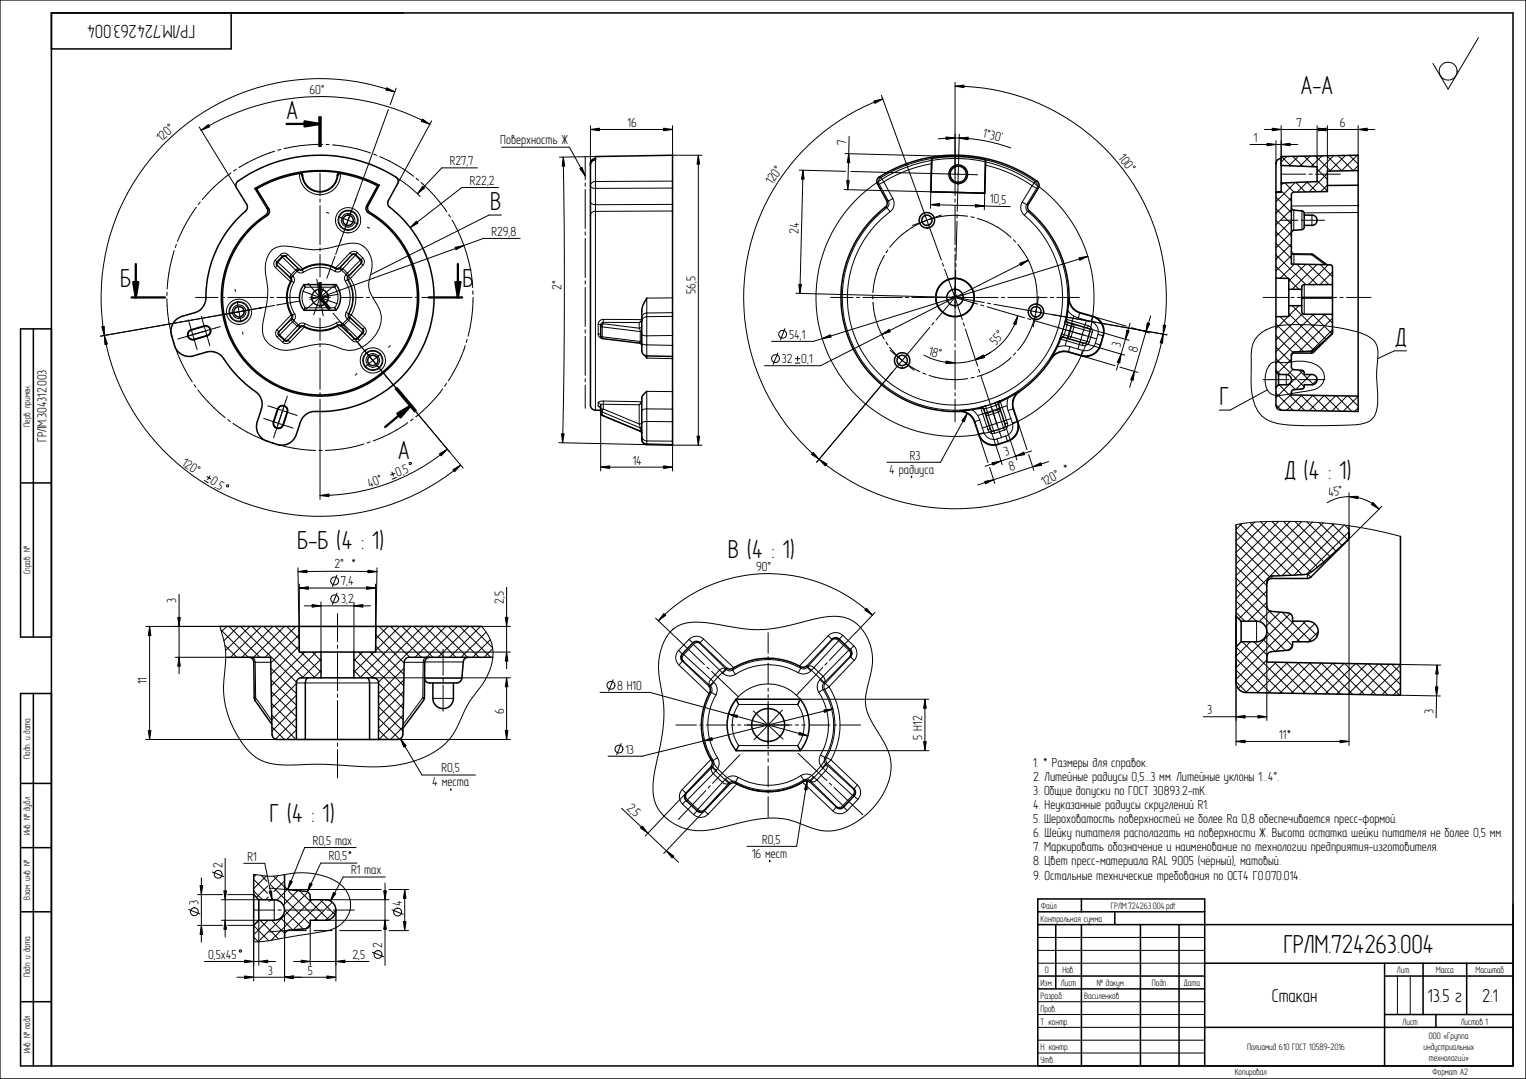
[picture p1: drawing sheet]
<svg xmlns="http://www.w3.org/2000/svg" width="594mm" height="420mm" viewBox="0 0 594 420" stroke-linecap="round" stroke-linejoin="round" font-family="sans-serif">
<defs><g id="words">
<g font-size="11">
<text x="506.4" y="36.7">А-А</text>
<text x="111.6" y="46.3">А</text>
<text x="190.9" y="81.8">В</text>
<text x="46.8" y="111.8">Б</text>
<text x="180" y="111.8">Б</text>
<text x="543.3" y="134.7">Д</text>
<text x="474.7" y="157.8">Г</text>
<text x="155" y="178.6">А</text>
<text x="500.2" y="186.7">Д (4 : 1)</text>
<text x="115.7" y="213.6">Б-Б (4 : 1)</text>
<text x="283.4" y="217.2">В (4 : 1)</text>
<text x="104.9" y="320.2">Г (4 : 1)</text>
<text x="499.7" y="371.1">ГРЛМ.724263.004</text>
</g>
<g font-size="7.8">
<text x="75.9" y="9.6" transform="rotate(180 75.9 9.6)">ГРЛМ.724263.004</text>
<text x="495.2" y="390.1">Стакан</text>
<text x="555.9" y="390.1">13.5 г</text>
<text x="577" y="390.1">2:1</text>
</g>
<g font-size="5.5">
<text x="120.5" y="36.5">60°</text>
<text x="244.3" y="49.3">16</text>
<text x="382.4" y="53.3" transform="rotate(14 382.4 53.3)">1°30'</text>
<text x="504.8" y="49.4">7</text>
<text x="521.6" y="49.4">6</text>
<text x="62.8" y="55.3" transform="rotate(-42 62.8 55.3)">120°</text>
<text x="194.8" y="56.2">Поверхность Ж</text>
<text x="329.4" y="56.6" transform="rotate(-89 329.4 56.6)">7</text>
<text x="488.1" y="55.2">1</text>
<text x="175.1" y="64.3">R27,7</text>
<text x="435.2" y="61.5" transform="rotate(53 435.2 61.5)">100°</text>
<text x="182.9" y="71.9">R22,2</text>
<text x="300.6" y="72.1" transform="rotate(-55 300.6 72.1)">120°</text>
<text x="385.4" y="79.2" transform="rotate(1 385.4 79.2)">10,</text>
<text x="389.8" y="79.3" transform="rotate(1 389.8 79.3)">5</text>
<text x="191.3" y="91.8">R29,8</text>
<text x="310.9" y="91.2" transform="rotate(-89 310.9 91.2)">24</text>
<text x="218.6" y="112.9" transform="rotate(-90 218.6 112.9)">2°</text>
<text x="270.8" y="114.5" transform="rotate(-90 270.8 114.5)">56,5</text>
<text x="307.2" y="131.9">54,1</text>
<text x="387.7" y="134.8" transform="rotate(-49 387.7 134.8)">55°</text>
<text x="436" y="135.4" transform="rotate(-74 436 135.4)">3</text>
<text x="442.6" y="137.4" transform="rotate(-74 442.6 137.4)">8</text>
<text x="304.4" y="141.4">32</text>
<text x="311.9" y="141.4">0,1</text>
<text x="361.2" y="138.1" transform="rotate(16 361.2 138.1)">18°</text>
<text x="18.2" y="172.1" transform="rotate(-90 18.2 172.1)">ГРЛМ.304312.003</text>
<text x="354.2" y="179">R3</text>
<text x="391.4" y="177.8" transform="rotate(-18 391.4 177.8)">3</text>
<text x="70.5" y="181.1" transform="rotate(33 70.5 181.1)">120°</text>
<text x="154.8" y="185.6" transform="rotate(-22 154.8 185.6)">0,</text>
<text x="157.6" y="184.5" transform="rotate(-22 157.6 184.5)">5</text>
<text x="246.3" y="180.9">14</text>
<text x="346.2" y="184.5">4 радиуса</text>
<text x="393.4" y="183.5" transform="rotate(-18 393.4 183.5)">8</text>
<text x="81.6" y="188.2" transform="rotate(33 81.6 188.2)">0,</text>
<text x="84.1" y="189.9" transform="rotate(33 84.1 189.9)">5</text>
<text x="143.8" y="190" transform="rotate(-22 143.8 190)">40°</text>
<text x="406.6" y="189.4" transform="rotate(-30 406.6 189.4)">120° *</text>
<text x="517.4" y="193.5" transform="rotate(-12 517.4 193.5)">45°</text>
<text x="130.2" y="221.4">2° *</text>
<text x="132.8" y="227.9">7,4</text>
<text x="294.3" y="222.3">90°</text>
<text x="68.6" y="234.9" transform="rotate(-90 68.6 234.9)">3</text>
<text x="132.8" y="234.8">3,2</text>
<text x="196.1" y="235.2" transform="rotate(-90 196.1 235.2)">2,5</text>
<text x="57.1" y="266.5" transform="rotate(-90 57.1 266.5)">11</text>
<text x="240.3" y="268.6">8 H10</text>
<text x="196.1" y="278.2" transform="rotate(-90 196.1 278.2)">6</text>
<text x="469.9" y="278.1">3</text>
<text x="558" y="278" transform="rotate(-89 558 278)">3</text>
<text x="359" y="288" transform="rotate(-90 359 288)">5 H12</text>
<text x="498" y="287.7">11*</text>
<text x="243.5" y="293.5">13</text>
<text x="402.2" y="298.5">1. * Размеры для справок.</text>
<text x="171.8" y="300.7">R0,5</text>
<text x="402.2" y="304">2. Литейные радиусы 0,5...3 мм. Литейные уклоны 1...4°.</text>
<text x="168.3" y="306.2">4 места</text>
<text x="402.2" y="309.5">3. Общие допуски по ГОСТ 30893.2-mK.</text>
<text x="243.8" y="315" transform="rotate(43 243.8 315)">2,</text>
<text x="246" y="317" transform="rotate(43 246 317)">5</text>
<text x="402.2" y="315">4. Неуказанные радиусы скруглений R1.</text>
<text x="402.2" y="320.5">5. Шероховатость поверхностей не более Ra 0,8 обеспечивается пресс-формой.</text>
<text x="121.7" y="329">R0,5 max</text>
<text x="296.7" y="328.5">R0,5</text>
<text x="402.2" y="326">6. Шейку питателя располагать на поверхности Ж. Высота остатка шейки питателя не более 0,5 мм.</text>
<text x="96.3" y="335.2">R1</text>
<text x="128" y="335.1">R0,5*</text>
<text x="292.8" y="334.1">16 мест</text>
<text x="402.2" y="331.5">7. Маркировать обозначение и наименование по технологии предприятия-изготовителя.</text>
<text x="86.6" y="337.9" transform="rotate(-90 86.6 337.9)">2</text>
<text x="136.7" y="340.5">R1 max</text>
<text x="402.2" y="337">8. Цвет пресс-материала RAL 9005 (чёрный), матовый.</text>
<text x="402.2" y="342.5">9. Остальные технические требования по ОСТ4 ГО.070.014.</text>
<text x="77.3" y="352.6" transform="rotate(-90 77.3 352.6)">3</text>
<text x="156.5" y="352.7" transform="rotate(-90 156.5 352.7)">4</text>
<text x="148.8" y="369.2" transform="rotate(-90 148.8 369.2)">2</text>
<text x="81" y="373.4">0,5х45</text>
<text x="137.2" y="373.4">2,5</text>
<text x="104.3" y="379.5">3</text>
<text x="119.8" y="379.5">5</text>
</g>
<g font-size="3.9">
<text x="11.8" y="166.1" transform="rotate(-90 11.8 166.1)">Перв. примен.</text>
<text x="11.8" y="223.5" transform="rotate(-90 11.8 223.5)">Справ. №</text>
<text x="11.8" y="295.5" transform="rotate(-90 11.8 295.5)">Подп. и дата</text>
<text x="11.8" y="325.2" transform="rotate(-90 11.8 325.2)">Инв. № дубл.</text>
<text x="11.8" y="350.3" transform="rotate(-90 11.8 350.3)">Взам. инв. №</text>
<text x="405.2" y="353.9">Файл</text>
<text x="432.5" y="353.9">ГРЛМ.724263.004.pdf</text>
<text x="405.1" y="358.9">Контрольная сумма</text>
<text x="11.8" y="380.5" transform="rotate(-90 11.8 380.5)">Подп. и дата</text>
<text x="405.1" y="384">Изм.</text>
<text x="406.7" y="378.9">0</text>
<text x="413" y="384">Лист</text>
<text x="413.6" y="378.9">Нов.</text>
<text x="427" y="384">№ докум.</text>
<text x="448.4" y="384">Подп.</text>
<text x="460.9" y="384">Дата</text>
<text x="543.8" y="378.9">Лит.</text>
<text x="559" y="378.9">Масса</text>
<text x="574.5" y="378.9">Масштаб</text>
<text x="405.1" y="389">Разраб.</text>
<text x="422.1" y="389">Василенков</text>
<text x="405.1" y="394">Пров.</text>
<text x="405.1" y="398.9">Т. контр.</text>
<text x="546.1" y="398.9">Лист</text>
<text x="568.7" y="398.9">Листов 1</text>
<text x="556.3" y="404.7">ООО «Группа</text>
<text x="11.8" y="410.2" transform="rotate(-90 11.8 410.2)">Инв. № подл.</text>
<text x="405.1" y="408.9">Н. контр.</text>
<text x="405.1" y="413.9">Утв.</text>
<text x="485.5" y="408.9">Полиамид 610 ГОСТ 10589-2016</text>
<text x="554.2" y="408.9">индустриальных</text>
<text x="556.3" y="413.2">технологий»</text>
<text x="480.7" y="418.6">Копировал</text>
<text x="557.6" y="418.4">Формат A2</text>
</g>
</g></defs>
<g fill="none" stroke="#000" stroke-width=".39">
<path d="M575.6 14.7l-11.9 20-5.8-10M150.6 34.2l3.1 1.6-3.5-.7zM153.7 35.8a85.2 85.2 0 0 0-113.1 94.9 85.2 85.2 0 0 0 138.8 50.4M154.2 34.3l-2.3 6.5M340.2 39.3l3.5-.8-3.1 1.8zM343.1 37.1l23.4 64.2M371.8 33.6l3.5-.5v1zM371.8 33.6a82.3 82.3 0 0 1 75.5 114.9 82.3 82.3 0 0 1-135.4 23.8 82.3 82.3 0 0 1 31.8-133.8M371.8 32v44.2M77.5 49.4l14.6 23.8M78.3 50.7l2.8-2.2 .5 .9zM106.9 58.9l-2 .7a67.9 67.9 0 0 0-11.9 5.6"/>
<path d="M109.3 58.2l-1.2 .3M125.7 56.2h-2a65.2 65.2 0 0 0-13.1 1.7M127 56.3h1.2M129.4 56.4l.7 .1a57.5 57.5 0 0 1 14.2 3.1M151.2 42.6l-18.7 51.5M164.5 46.4l2.8 2-3.3-1.2zM167.3 48.4a89.1 89.1 0 0 0-89 2.3M168.1 47.1l-13.3 24.5M195.3 57.3h26.4l6.1 11.2M229.9 50.4l3.4-.5v1zM229.9 48.9v15.4M229.9 50.4h31.9"/>
<path d="M258.4 49.9l3.4 .5-3.4 .5zM261.8 48.9v11.6h11.5M328.9 59.8l44.3 1.2M330.4 59.9l.4 3.5-1-.1zM330.6 53.1l-.6 20.7M365.3 54.1a61.9 61.9 0 0 1 28.2 3.5M368.3 53.3l3.5 .4-3.5 .6zM373.4 53.8l3.5-.4v1zM373.5 52.2l-.5 15.7M486.6 56.3h18.6M492.2 50.4h43.1M493.3 55.8l3.4 .5-3.4 .5z"/>
<path d="M495.2 49.9l3.6 .5-3.6 .5zM496.7 54.8v9M498.8 56.3l3.4-.5v1zM498.8 48.9v15.5M512.7 50.4l3.5-.5v1zM512.7 48.9v16.1M513.2 49.9l3.6 .5-3.6 .5zM516.8 48.9v17.7M528.7 50.4l3.5-.5v1zM528.7 48.9v11.6M78 78.7l-.8 1M89.9 67.4a58.7 58.7 0 0 0-11.1 10.3"/>
<path d="M92 65.9l-1.1 .7M116.6 67.6a8 8 0 0 0 8 8.2 8 8 0 0 0 7.9-8.2M116.7 67.3l-.2 .3M117.8 68.2a5.5 5.5 0 0 0 2 4.7 7 7 0 0 0 7.2 1.5 7 7 0 0 0 4.5-5.9l-.2-.3M124.6 67.4v8.8M124.6 77.5v1.2M132.5 67.3l.2 .3M138.6 77.4l-.3 .8M145.5 60l1.2 .5M147.9 61l.7 .3a58.2 58.2 0 0 1 12.4 7.4M154 68.9a51.6 51.6 0 0 1 9.6 7.6M162 69.4l1 .8"/>
<path d="M163.9 71.1l.7 .6a59.6 59.6 0 0 1 9.4 10.8M164.5 72.6l.8 .6-2.8 2.2zM185.9 65.4h-13.9l-9.5 10M194.1 73h-14.3l-20.1 15.6M219.3 61.2l.6 3.5h-1zM219.3 61.2a2811.5 2811.5 0 0 1-.3 111.2M225.7 65.7l.9-.5 1.2 3.3zM227.8 61v9M227.8 71.2v1.3M227.8 73.8v15.2M229.9 78.7a1.6 1.6 0 0 0 1.9 1l30-.1M231.8 62.3v20"/>
<path d="M231.9 61l-14.1 .2M261.8 70.5l-30 .2a1.45 1.45 0 0 0-1.6 .6 1.45 1.45 0 0 0 .1 1.7l1.2 .4 30.3-.2M271.9 60.5l.5 3.4h-1.1zM271.9 60.5v112.9M311.1 66.3l18.1 .4M312.6 66.3l.4 3.5h-1zM312.6 66.3l-1.2 48M328.5 73.8l33.9 .9-.2 6.5M329.6 70.3l1 .1-.6 3.4zM331.2 66.8l41.8 1.1M341.6 71.6l.7 .2M342.3 71.8l3.6 6.5"/>
<path d="M342.3 68.9l.7 .2M343 69.1l1.1 1.7M343 69.1a2.02 2.02 0 0 0-.7 2.7M344.1 70.8l-1.8 1M344.1 70.8l3.5 6.5M345.2 78.1l.7 .2M345.9 78.3a1.98 1.98 0 0 1-.6 2.6M347.6 77.3a4 4 0 0 1-1.1 5.2M347.6 77.3l-1.7 1M362.2 79.7l3.6-.5-.1 1.1zM362.2 79.7l31.1 .8M362.7 63.8a51.8 51.8 0 0 0-18.6 7"/>
<path d="M362.7 61.7a53.5 53.5 0 0 0-19.7 7.4M371.8 77.5v1.2M373 67.9l-.3 14.4M373 67.9l7.7 .2M379.7 79.6l3.5 .6-3.5 .4zM383.4 75.2l-.2 6.5M383.7 62.3a53.7 53.7 0 0 1 19.3 8.4M383.7 64.3a53.3 53.3 0 0 1 18.1 8M398 78.7a4 4 0 0 0 .8 5.1M398 78.7l1.7 1M399.7 79.7a2 2 0 0 0 .4 2.6M400.3 79.6l-.6 .1"/>
<path d="M401.8 72.3l1.8 1.1M401.8 72.3l-3.8 6.4M403 70.7l-1.2 1.6M403 70.7a1.94 1.94 0 0 1 .6 2.7M403.6 73.4l-3.9 6.3M403.7 70.5l-.7 .2M404.2 73.2l-.6 .2M496.7 76.8l6 6M498.7 67.8h9.6M498.8 74.3l3.9 4M498.9 61l3.6 3.6M499.6 71.2l-.8 .9"/>
<path d="M500.2 71.2l3.6 3.6M500.9 60.9l-2.1 2.2M502.7 77l-6 6.1M503.3 60.9l3.9 3.9M504.3 71l-7.6 7.6M504.5 71l3.7 3.8M505.5 60.8l-3.7 3.8M507.7 60.8l4.1 4.1M508.8 70.9l3.8 3.8M508.9 70.9l-3.9 3.9M509.6 67.8h1.3M510.1 60.7l-4 4"/>
<path d="M512.1 60.7l5.9 5.9M512.1 67.8h9.6M512.7 70.3l4.1 4M512.7 65.8l4.1 4M514.6 60.7l-4.2 4.2M516.5 60.7l5.9 5.8M516.8 67.6l-7.2 7.1M516.8 72.1l-2.7 2.5M519.2 60.6l-6.5 6.5M520.9 60.6l5.9 5.9 1.9-2M523.8 60.5l-6.2 6.1M525.3 60.5l3.4 3.4"/>
<path d="M528.4 60.5l-6.2 6M67.8 97.6a62.5 62.5 0 0 0-2.7 14.9M68.7 95.2l-.5 1.2M76.4 80.7l-1.4 2a63.1 63.1 0 0 0-5.9 11.3M103.4 83.8l.6 .1M104 81.1l.6 .1M106 97.2a8.7 8.7 0 0 1 7.1-1.2 42.5 42.5 0 0 0 12.2 1.1l3.1-.6a29 29 0 0 1 9.9-1.8 8.4 8.4 0 0 1 6.2 11.2 11.4 11.4 0 0 0 .1 9.1 22.7 22.7 0 0 1 3.9 8.4 13.7 13.7 0 0 1-12.7 13.1l-2.4-.5a18.6 18.6 0 0 0-15-1 20.1 20.1 0 0 1-9.2 1.2 8.3 8.3 0 0 1-6.8-10.5 58.1 58.1 0 0 0 1.9-13.1l-.4-3.1a12.3 12.3 0 0 1 2.1-12.3zM109.2 99.2l.7 .7M109.2 99.2l-2.1 2.1M111.2 99.9l-.5-.1-.7 .4M111.2 99.9l-.9-.2-.5 .2 .2 .3M111.2 99.9l5.1 5"/>
<path d="M111.3 99.8l5.2 4.9-.1 .3M111.3 99.8l-.1 .1M112 99.1l-.7 .7M112 99.1a1.99 1.99 0 0 0-2.8 .1M112 99.1l5.9 5.6M124.6 80v15.2M124.6 96.5v1.3M124.6 99.1v8.7M127.1 82.7l.9 .3M130.4 99.7l-3.2 8.6M131.8 84.4l3.7 1.4M132.8 93.3l-2.1 5.7"/>
<path d="M135.5 85.8l3.8 1.3M135.5 85.8l-1.4 3.7M136.3 98.5l.7 .6M136.3 98.5l-5.6 5.9M136.9 82l-1.4 3.8M137 99.1l-4.9 5.2 .1 .3M137 99.1l.1 .1M137.1 99.2l.5-.1 .7 .3M137.1 99.2l.5-.3a.47 .47 0 0 1 .5-.1 .47 .47 0 0 1 .3 .5l-.1 .1M137.1 99.2l-4.9 5.3M138.3 99.4l-4.8 5.2M138.3 99.4l1.9 1.9"/>
<path d="M139.1 98.4l-.7 .7M139.1 98.4a1.99 1.99 0 0 0-2.8 .1M139.1 98.4l2.1 2M143 88.5l.9 .3M143.3 80.1l-.6 .1M144.1 82.8l-.6 .1M162.1 86.1l.6 .8-3 1.7zM174.7 83.6l.6 1M176 85.7a58.9 58.9 0 0 1 8 26.3M177.2 96.3l3.4-.7-3.1 1.6zM195.2 83.7h-4.8l-46.1 23.3M202.5 92.8h-14.3l-63.6 23"/>
<path d="M227.8 90.3v1.3M227.8 92.8v15.3M231.8 82.3v77.4M231.8 82.3a1.74 1.74 0 0 0-1.9 1.5M261.8 82.2l-30 .1M344.3 99.5a33.2 33.2 0 0 0-4.5 14.4M344.6 80.7l.7 .2M345.3 80.9a43.9 43.9 0 0 0-6.4 63.9 43.9 43.9 0 0 0 64.3 1.7 43.9 43.9 0 0 0-3.1-64.2M345.3 80.9l1.2 1.6M345.6 97.3l-.7 1.1M346.5 82.5a41.9 41.9 0 0 0-6.1 61 41.9 41.9 0 0 0 61.3 1.6 41.9 41.9 0 0 0-2.9-61.3M358.2 86.9l-1.2 .6a31.1 31.1 0 0 0-10.6 8.8"/>
<path d="M360.5 85.9l-1.2 .5M366.5 83.7l-11.3 4.1M371.8 80v15.2M371.8 96.5v1.3M371.8 99.1v8.7M372.6 86.1l-.5 15.2M372.6 83.6v1.2M376.8 84.2l-1.6-.2a31.2 31.2 0 0 0-13.5 1.5M378 84.4l1.3 .3M380.4 85a32.1 32.1 0 0 1 13.2 7.5M394.5 93.3l.9 .9M396.2 95.2a31.7 31.7 0 0 1 7.4 24"/>
<path d="M400.1 82.3l-1.3 1.5M400.7 82.2l-.6 .1M423.5 99.8l-106.9 33.1h-16.2M496.7 99.2l11.7 11.6M496.7 94.7l6 6.1M496.7 90.3l6 6M496.7 85.8l6 6M496.7 81.3l6 5.9M498.6 85.8h6.7M502.7 98.5l.2 .3 .8 .3M502.7 81.5l-6 6M502.7 86l-6 6"/>
<path d="M502.7 90.5l-6 6M502.7 95l-6 6M502.7 99.5l-6 6M503.7 81.8v7.9M503.7 98.8v.3M503.7 99.1v3.8M503.7 99.1l6.9 .1M506.6 85.8h9.1M506.8 82.1v7.3M510.6 98.9v.3M510.6 99.2l5.2 3.9M510.7 83.8v4"/>
<path d="M511.2 99.1l-.6 .1M528.7 82.8l-21 .1M528.7 80.1l-26 .1M65 116.3a57.9 57.9 0 0 0 2 15.1M65 113.8v1.3M76.2 115.8h8.7M86.2 115.8h1.3M88.7 115.8h15.3M91.5 112.6l.2 .9M92.4 117.5l.6 3.9M101.8 119.8l-62.6 11.1M105.2 115.8h1.3"/>
<path d="M106.9 118.9l-5.9 1.1M107.1 101.3l.8 .7M107.1 101.3a1.98 1.98 0 0 0 .1 2.8M107.2 104.1l5.9 5.6M107.8 115.8h8.8M107.9 103.4l-.7 .7M107.9 103.4l5.1 4.9h.4M107.9 101.9l.3 .2M108 103.3l5.2 4.9M108 103.3l-.1 .1M108.2 102.1l-.4 .7 .2 .5M108.2 102.1l5.2 4.8"/>
<path d="M110 100.2l5.1 5M110 100.2l-1.8 1.9M113.2 108.2l.2 .1M113.4 108.3l.3 .5-.2 .7M113.4 106.9l.5 .5M113.4 106.9l-.3 .7 .1 .6M113.5 109.5a12.8 12.8 0 0 0 .4 13.3M113.5 109.5l.9 .5M113.5 109.5h-.3M113.9 107.4l-.7 .8M113.9 107.4l.1 .1M114 107.5l.6 1.2-.2 1.3"/>
<path d="M114 107.5l-.6 .8M114.4 110a11.9 11.9 0 0 0 .3 12.2M115.1 105.2l.5 .4M115.1 105.2l-1.7 1.7M115.6 105.6l-1.7 1.8M115.6 105.6l.1 .1M115.7 105.7l1.2 .6 1.3-.3M116.3 104.9l-.6-.1-.6 .4M116.3 104.9l-.7 .7M116.3 104.9l.1 .1M116.4 105l-.7 .7M116.4 105l1.3 .2"/>
<path d="M116.7 117.2l-9 1.6M117.7 105.2l.5 .8M117.7 104.8v.4M117.8 113.4l6.8 2.4M118.8 111.8h11.5a7.1 7.1 0 0 1 0 8h-11.5a7.1 7.1 0 0 1 0-8zM119.9 110.3l4.7 5.5M120.6 115.8h8M123.3 108.8l1.3 7M124.6 115.8l-2.5 6.8M124.6 115.8l6.8 2.5M124.6 111.8v8M124.6 115.8l1.2 7.1"/>
<path d="M124.6 115.8l-5.5 4.7M124.6 115.8l-4 .7M124.6 115.8l2.6 3.1M125.9 112.1l-1.3 3.7M130.1 111.2l-5.5 4.6M130.4 105.7a11.8 11.8 0 0 0-12.2 .3M130.9 104.5v.3M130.9 104.8a12.8 12.8 0 0 0-13.2 .4M130.9 104.8l-.5 .9M131.6 114.6l-7 1.2M132.2 104.6l.7 .7M132.2 104.6l-.6 .3-.7-.1"/>
<path d="M132.2 104.5l.8 .7M132.2 104.5l.5-.2 .8 .3M132.2 104.5v.1M132.6 115.8h8.7M132.9 105.3l-1.2 .6-1.3-.2M133 105.2l-.1 .1M133 105.2l1.8 1.7M133.5 104.6l-.5 .6M133.5 104.6l1.7 1.8M134.4 109.5a11.7 11.7 0 0 1 .3 12.2M134.7 107l-.6 1.2 .3 1.3M134.7 107l.7 .7"/>
<path d="M134.8 106.9l.7 .7M134.8 106.9l-.1 .1M135.2 106.4l-.4 .5M135.2 106.4l.4 .6-.1 .6M135.3 108.9a12.7 12.7 0 0 1 .3 13.3M135.3 108.9l-.9 .6M135.3 108.9h.3M135.4 107.7l-.3 .6 .2 .6M135.4 107.7h.3M135.5 107.6l-.1 .1M135.6 108.9a13.2 13.2 0 0 1 .3 13.2M135.7 107.7l-.3 .6 .2 .6"/>
<path d="M135.7 107.7l.7 .7M136.4 108.4a13.9 13.9 0 0 1 .4 14.2M136.4 108.4l-.8 .5M140.2 101.3l.4 .6-.1 .6M140.2 101.3l-5 5.1M140.5 101.1l-.3 .2M140.5 102.5l-5 5.1M140.5 102.5l.1 .1M140.6 102.6l.7 .7M140.6 102.6l-4.9 5.1M141.2 100.4l-.7 .8M141.2 100.4a1.96 1.96 0 0 1 .1 2.9"/>
<path d="M141.3 103.3l-4.9 5.1M142.6 115.8h1.3M145.2 115.8h15.2M161.7 115.8h1.2M164.2 115.8h8.8M184.1 113.3v1.3M184.1 115.8v1.5a57.5 57.5 0 0 1-1.9 13.6M227.8 109.3v1.3M227.8 111.9v15.2M261.8 116l-10 .1v18.2M309.9 114.2l61.9 1.6M311 110.7l1 .1-.6 3.5z"/>
<path d="M323.4 115.8h8.7M333.4 115.8h1.3M336 115.8h15.2M339.8 115.1v1.3M339.8 117.7a32.4 32.4 0 0 0 4.4 14.4M352.5 115.8h1.2M355 115.8h8.8M364.6 115.8h14.4M366.9 102.4l.4 1.2M367.7 104.8l4.4 11.8M370.7 115.5l9.9 2.9M370.7 115.6l12.5 2.2"/>
<path d="M371.4 114.6l3.2 9.9M371.8 108.6v14.4M372.1 105.2l-.3 10.4M372.1 102.6v1.3M372.6 114.9l-8.2 9.7M379.8 115.8h8.8M381.8 118.7l1.2 .4M384.3 119.5l14.6 4.2M384.4 118l1.2 .3M386.9 118.5l67.4 11.9M389.8 115.8h1.3M392.4 115.8h15.2"/>
<path d="M397 102.5l3.3-1.2-2.9 2.1zM400.3 101.3l-80.9 41.1h-21.8M404.4 115.5l-2.2 11.8M408.9 115.8h1.3M411.4 115.8h8.8M416.2 116l-.2 .1a6.1 6.1 0 0 0 4.3 5.8M420 100.4l3.5-.6-3.2 1.5zM491.7 115.8h9.6M496.7 108.2l.2 .1M496.7 103.7l4.7 4.7M501.7 108.7l4 3.9M502.6 115.8h1.2"/>
<path d="M503.1 119l13.1 13.2M503.9 102.9l-5.5 5.5M504.9 102.9l8 7.9M505.1 115.8h15.3M505.7 119l-4 3.9M507.7 110.8v11.6M508.3 103l-6.6 6.5M509.4 103l7.9 7.8M512.7 103l-9.6 9.6M514 103l4.7 4.7M517.1 103.1l-7.7 7.7M518.7 106l-4.8 4.8"/>
<path d="M518.7 110.4l-.3 .4M521.6 115.8h1.3M524.2 115.8h9.5M39.6 127.3l1-.2v3.5zM40.6 130.6l1.2 3.4-1 .2zM67.4 132.6l.4 1.2M68.1 135a59.9 59.9 0 0 0 6.7 13.7M73.4 124.5l1.7 5.8M74.5 128.4v.1M75.1 130.3l-5.9 1.7M75.1 130.3l1.6 5.8M75.6 132.1v.1"/>
<path d="M78.4 123.1l3.3 11.5M79.5 127h.1M80.6 130.7v.1M80.8 128.7l-5.7 1.6M85.2 122.8l-.9 .1M85.8 127.2l-11.5 3.4M93 121.4l-3.9 .7M93 121.4l.8 3.9M94.4 129.3l.2 .9M97 120.7l-4 .7M107.8 128.4l.8 .7M107.8 128.4a2.1 2.1 0 0 0 .1 2.8"/>
<path d="M107.9 131.2l2.2 2.1M108.6 130.5l-.7 .7M108.6 129.1l.1 .1M108.7 129.2l-.2 .4 .4 .8M108.7 129.2a.93 .93 0 0 0 0 1.4l.2-.2M108.9 130.4l2 1.8M110.7 132.5l-.6 .8M110.9 132.2l.6 .4 .6-.2M110.9 132.2l-.2 .3a.98 .98 0 0 0 1.4-.1M112.1 132.4l.1 .1M112.2 132.5l.7 .7M112.9 133.2a2.02 2.02 0 0 1-2.8 .1"/>
<path d="M113.4 122.5l-5.6 5.9M113.5 122.7l.4 .1M113.7 124.1l.7 .7M113.7 124.1l-.2 .4 .4 .8M113.7 124.1l-5 5.1M113.7 124l.8 .7M113.7 124v.1M113.7 124h-.3l-4.8 5.1M113.9 122.8l.1 .6-.3 .6M113.9 125.3l1.8 1.7M113.9 125.3l-5 5.1M114.4 124.8l-.5 .5"/>
<path d="M114.4 124.8l1.8 1.7M114.5 124.7l-.1 .1M114.7 122.2l.3 1.3-.5 1.2M114.7 122.2l-.8 .6M115.7 127l.6 .3 .6-.1M115.7 127l-4.8 5.2M116.2 126.5l-.5 .5M116.2 126.5l.7 .7M116.3 126.4l.7 .6M116.3 126.4l-.1 .1M116.9 127.2l-4.8 5.2M117 127l-.1 .2"/>
<path d="M117 127v.4l-4.8 5.1M118.2 126.9l-.6-.2-.6 .3M118.2 126.9l.1 .3M118.5 127.3l-5.6 5.9M118.7 126l-1.2-.2-1.2 .6M118.7 126l-.5 .9M124.6 123.8v8.8M124.6 133.9v1.2M124.6 136.4v15.2M129.7 122l5.8 6.9M130.9 125.7l1.3-.3 1.2 .5M130.9 125.7a11.6 11.6 0 0 1-12.2 .3"/>
<path d="M130.9 125.7l.6 .8M131.3 127l5.9 5.6M131.5 126.5a12.7 12.7 0 0 1-13.3 .4M131.5 126.5l.6-.1 .6 .3M131.5 126.5v.4M132.7 126.7h.1M132.7 126.7v.3l5.1 4.9M132.8 126.7l5.1 5M133.4 125.9l-.7 .8M133.4 125.9l.1 .1M133.5 126l-.7 .7M133.5 126l.5 .5"/>
<path d="M134 126.5l-.7 .4-.5-.2M134 126.5l5.1 5M134.7 121.7l.9 .5M134.7 121.7l-.2 1.2 .6 1.2M135.1 124.1l.1 .1M135.2 124.2l.6 .5M135.2 124.2l-1.7 1.8M135.6 122.2l-.1 .6 .3 .6M135.8 124.7l-1.8 1.8M135.8 124.7l5.2 4.8M135.8 123.4l-.7 .7M135.8 123.4l.1 .1"/>
<path d="M135.9 123.5l-.7 .7M135.9 123.5l.2 .7-.3 .5M135.9 122.1l-.3 .1M135.9 122.1l-.1 .7 .3 .6M135.9 122.1l.9 .5M135.9 123.5l5.3 4.9M136.1 129.5l44.2 52.8M136.1 123.4h-.3M136.1 123.4l5.2 4.8M136.8 122.6l-.7 .8M136.8 122.6l5.1 4.9M137.8 131.9l-.6 .7"/>
<path d="M137.9 131.7l-.1 .2M139.1 131.5l-.8 .4-.4-.2M139.1 131.5l.3 .2a1.02 1.02 0 0 1-1.5 0M139.3 131.8l.7 .7M140 132.5a2.07 2.07 0 0 1-2.8 .1M141 129.5l-1.9 2M141.2 128.4l.1 .5-.3 .6M141.2 128.4l.3 .8-.3 .6-.2-.3M141.3 128.2l-.1 .2M141.3 129.7l.7 .6M141.9 127.5a1.96 1.96 0 0 1 .1 2.8M141.9 127.5l-.6 .7"/>
<path d="M142 130.3l-2 2.2M142.6 137.3l2.6 3M142.8 136.1a4.9 4.9 0 0 1 7.2 4.2 4.9 4.9 0 0 1-7 4.5 4.9 4.9 0 0 1-.8-8.4M148.2 137.8l-3 2.5M152 134.6l-.7 .6M181.1 134.6a52.2 52.2 0 0 1-6.6 13.7M181.9 132.1l-.4 1.2M227.8 128.4v1.3M227.8 130.9v15.3M232.9 126.3l.9 .2 .3-.6 .8-.4 13.9 .1v2.2M232.9 130a1.88 1.88 0 0 0 1.7 1.9M232.9 130l.9 .3"/>
<path d="M232.9 126.3v3.7M233.8 130.9l.6 .2M234.4 131.1l.3 .8M234.4 127.3l14.9 1.8M234.4 127.3v3.8M234.4 131.1l14.9 1.9M234.9 126.1l-.5 1.2M234.9 126.1l-.8 .3a.49 .49 0 0 0-.3 .6 .49 .49 0 0 0 .6 .3M234.9 124.4a1.94 1.94 0 0 0-2 1.9M234.9 124.4l14.9 .1M234.9 126.1l13.9 1.7M234.9 124.4v1.7"/>
<path d="M248.8 127.8l.5 1.3M249.3 129.1l.5 .3M249.3 133l.5 .2M249.3 133l-.3 .6M249.3 129.1v3.9M249.8 130.2l1.7 .6 10.3-.2M249.8 133.7l.8 .5 1.2 .1M249.8 126.8l-.4 .8-.6 .2M251.8 134.3v5.1l10 .3M251.8 134.3l10 .2M261.8 123.2l-10 .1a2.01 2.01 0 0 0-2 2M261.8 121.8l-10 .1a2.01 2.01 0 0 0-2 1.9"/>
<path d="M302.8 137.5l-1.8 4.4M305.6 128l-1.8 4.4M309.6 139.7h1.8M310.5 138.8v1.7M320.1 131.9l3.2-1.6 .2 1zM343.2 130.3l3-2 .4 .9zM344.9 133.2l.7 1.1M346.4 135.3a31.5 31.5 0 0 0 11.7 9.4M346.6 136.5l4.6 3.8M359.7 138.3a25.7 25.7 0 0 0 20.1 1.7M361.9 127.5l-10.7 12.8M363.6 125.6l-.9 .9"/>
<path d="M371.8 123.8v8.8M371.8 133.9v1.2M371.8 136.4v15.2M375 125.7l.4 1.2M375.8 128.1l4.8 14.5M385.6 137.2l-2.8 1.7-3 1.1M393.6 139.2a30.5 30.5 0 0 1-13.2 7.4M395.4 137.4l-.9 .9M396.2 123l-.7 3.4-.9-.3zM396.2 123a25.3 25.3 0 0 1-16.4 17M400.1 124.1l1.2 .4M402.5 124.8l13.8 4.1"/>
<path d="M403 122.9a31.6 31.6 0 0 1-6.8 13.5M403.4 120.4l-.2 1.3M412.7 131.9l.3 .1M412.7 131.8v.1M412.9 132l8.5 2.5M413.5 131.2l-.8 .7M414.3 130.3l-.4 1M414.3 130.3l1.8 .6M414.9 124.4v.1M414.9 124.4l.3 .1M414.9 124.4l.3 .9M415.2 124.3l8.5 2.5"/>
<path d="M415.4 126.5l-1-.2-1.1 3.7 1 .3M415.4 126.5l-1.1 3.8M415.4 126.5l1.8 .5M415.6 125.5l-.2 1M415.7 121l1.7 1.6 2.4 1.2M415.7 128.7l5.6 1.6M416 136.9a5.6 5.6 0 0 0-6.7 2.8M416 136.9v.2M416 136.9l4.9 1.4M416.1 130.9l-.3 .9 .7-.1 .5-.6M416.1 130.9l.9 .2M416.3 128.9l-1.6 5.6"/>
<path d="M416.3 128.9l5.7 1.6M416.5 135l-2.7-.3-2.2 .4M416.5 135l-.5 1.9M416.5 135l4.9 1.4M417 131.1l6.2 1.9M417.2 127l.1-.2a.41 .41 0 0 1 .1-.5 .41 .41 0 0 1 .6 .1l.1 .9M417.2 127l.9 .3M417.2 127l-1.1 3.9M418 123.2l-1.7 5.7M418.1 127.3l-1.1 3.8M418.1 127.3l6.2 1.8M419.8 123.8l4.9 1.5"/>
<path d="M420.3 121.9l-.5 1.9M420.3 121.9l5 1.4M420.5 121.8l-.2 .1M420.9 138.3l13.2 4.1M421.3 130.3l5.7 1.7M421.3 130.3l-1.6 5.7M421.4 136.4l-.5 1.9M421.7 133.6l-.3 .9M421.7 133.6l16.2 4.7M423 124.7l-1.7 5.6M423.2 133l-.7 .6h-.8M423.2 133l.8 .2"/>
<path d="M423.4 127.8a1.15 1.15 0 0 1 .9 1.3M423.4 127.8l16.2 4.7M423.7 126.8l-.3 1M423.7 126.8a2.17 2.17 0 0 1 1.5 2.6M424 133.2a2.14 2.14 0 0 1-2.6 1.3M424.3 129.1l.9 .3M424.3 129.1l-1.1 3.9M424.7 125.3a4 4 0 0 1 2.7 4.9M425.2 129.4l-1.2 3.8M425.3 123.3l-.6 2M425.3 123.3a6 6 0 0 1 4 7.5M425.3 123.3l13.3 3.7"/>
<path d="M426.4 133.7a4.1 4.1 0 0 1-5 2.7M426.4 133.7l1.9 .6M427.4 130.2l1.9 .6M427.4 130.2l-1 3.5M428.3 134.3a6 6 0 0 1-7.4 4M428.3 134.3l.1 .2M429.3 130.8l-1 3.5M429.5 130.6l-.2 .2M436.4 137.9l-.5 3.5-.9-.3zM438.6 128.6l1 .3-1.5 3.2zM440 125.9l-5.4 18.2M440.5 127.6l7 2.1"/>
<path d="M446.6 125.7l1 .3-1.5 3.2zM448 123l-8.2 27.8M452.8 130.1l-.2 3.5-1-.1zM452.9 126.6l.9 .1-1 3.4zM489.7 130.8a17.4 17.4 0 0 1 13.2-4.4 72.6 72.6 0 0 1 29.3 4.3 7.1 7.1 0 0 1 4.2 8.1 55.2 55.2 0 0 0 0 14.8 14 14 0 0 1-2 9.4 9.6 9.6 0 0 1-6.9 2.4 285.9 285.9 0 0 1-27.7-.1 12 12 0 0 1-12-9.9 64.9 64.9 0 0 1-.7-14.6 13 13 0 0 1 2.6-10zM496.7 139.7l11 10.9M496.7 135.2l6 5.9M496.7 130.6l6.6 6.6M496.7 126.2l10.7 10.7M496.9 123.3l-.2 .2M498.4 123.3l12.9 13M501.4 123.3l-4.7 4.7"/>
<path d="M501.7 122.2l12.1 12.1M502.7 139.9l-5.4 5.5M503.7 137l.1 .5M507.1 122.1l-10.4 10.4M510.6 136.7v.8M510.7 136.7l.6 .5M510.9 122.4l7.6 7.6M511.3 122.4l-14.6 14.5M515.4 122.4l3.3 3.3M515.8 122.4l-19.1 19M518.7 128.4l-8.3 8.3M518.7 123.9l-13 13"/>
<path d="M547.6 136.6h-4.8l-6.4 3M75.6 149.7l.7 1.1M77 151.8a65.5 65.5 0 0 0 10.7 10.8M104.3 158l5.7 1.9M108.1 159.3h.1M110 159.9l5.7 1.9M110.3 159.1l-2.2 6.5M111.9 154.2l-1.9 5.7M124.6 152.9v1.3M124.6 155.4v39.1M139 145.5l-.7 .6M145.2 140.3l-3.1 2.6"/>
<path d="M145.2 140.3l2.5 3.1M150.3 146.5l.6 .7M172.4 151.4a58.1 58.1 0 0 1-10.6 10.9M173.8 149.3l-.7 1.1M227.8 147.4v1.3M227.8 150v9M232.9 158.1l.7 .4M232.9 156.8l.5 .2 .4 .8 .8-.4 14.2 .2v7.5M232.9 158.1l.6 .3 .3 .6M232.9 156.8v1.3M233.8 159.6l.6 .8M233.8 159.6v23.8"/>
<path d="M234.9 156.2l14.9 .2M234.9 156.2l-1.6 .2-.4 .4M234.9 159.3l-.5 1.1M234.9 159.3l-1.1 .3M234.9 156.2v3.1M234.9 159.3l13.9 5.8M261.8 159.3l-10-.1-1 .1-1 .6M261.8 152.5l-10-.1v20.4M309.6 141.4h1.8M351.2 140.3l-33.3 39.7M351.2 140.3l4.6 3.9M359.3 145.3l1.2 .5"/>
<path d="M361.7 146.2a30.8 30.8 0 0 0 15 1.2M368.3 140.6l3.5 .7-3.5 .3zM371.8 152.9v1.3M371.8 155.4v8.9M378.5 159.5l2 2.2 .9 1.8M379.2 146.9l-1.2 .3M379.8 140l3.1-1.7 .3 .9zM381 143.8l.4 1.2M381.8 158.6l.1 .3M381.8 158.6l1 .3M381.8 158.9l2.8 8.4M381.8 146.2l5 14.8"/>
<path d="M381.9 158.6h-.1M384 159l-1 .3M384 159l.5 1.8M386.4 159.9l-5.7 1.9M386.4 159.9l1.6 4.9M387.8 157.8l-.4-1-3.7 1.3 .3 .9M387.8 157.8l-3.8 1.2M387.8 157.8l.6 1.8M388.4 159.6l.9-.3-.1 .7-.5 .4M388.4 159.6l.3 .8M388.4 159.6l-3.9 1.2M388.7 157.4l-.9 .4"/>
<path d="M389.2 156.2l.1 .2M389.2 156.2h-.1M389.2 156.2l-.5 .8M389.4 156.4l2.8 8.4M392 158l-5.6 1.9M392.5 154.9l-.4 2.3 .4 2.7M392.5 159.9l1.6 4.8M394.4 159.2l-1.9 .7M394.4 159.2l.2 .1M394.4 159.2l1.6 4.9M396.9 152.5a5.4 5.4 0 0 0-2.5 6.7M436 143l7.1 2"/>
<path d="M441.6 144.6l-.5 3.5-.9-.3zM491.7 147.8h10.1M493.4 151.8l-14.5 7.9h-4.2M494.7 141.6a4.7 4.7 0 0 1 4.5-.4h1.9a14.9 14.9 0 0 1 12.9 2 5.1 5.1 0 0 1 1.2 5.7 5.1 5.1 0 0 1-4.9 3.1l-7.9 1.3a13.5 13.5 0 0 1-7.2 .3 5.6 5.6 0 0 1-2.7-5.1 8.7 8.7 0 0 1 2.2-6.9zM496.7 157.6l2.1 2.1M496.7 153.1l6.7 6.7M496.7 144.1l1.8 1.7M498 149.8l10 10.1M500.8 145.8v4M502 149.4l2.3 2.3M502.7 153.4l-5.5 5.6M503.1 147.8h1.3"/>
<path d="M503.3 143.8l-2 2.1M505.6 147.8h10.1M505.7 144.1l5.6 5.6M506.5 153.8l6.1 6.2M506.8 153.9l-5.9 5.9M507.3 144.4l-10.6 10.5M510.3 145.8l-5.9 5.9M511 153.9l6.1 6.2M511.2 153.9l-5.9 6M512.7 147.9l-1.9 1.9M515.6 154l-5.9 5.9M515.6 154l6.1 6.1"/>
<path d="M520 154.1l-5.9 5.9M520.2 154.1l6.1 6.1M524.4 154.2l-5.9 5.9M524.8 154.2l3.9 4M528.7 154.3l-5.8 5.8M528.7 158.8l-1.4 1.4M88.7 163.4l1 .8M90.8 164.9a55.5 55.5 0 0 0 13.5 6.9M102.7 162.9l5.7 1.9M105.4 172.3l1.3 .3M107.9 173l.2 .1a55.5 55.5 0 0 0 14.8 2.3M108.4 164.8l5.7 1.9"/>
<path d="M108.4 164.8l-1.9 5.7M110.2 165.4l.1 .1M111.8 160.5h.1M124.2 175.4h1.2M141.7 172.9a54.8 54.8 0 0 1-15 2.5M144.1 172.1l-1.2 .4M158.7 164.6a52.7 52.7 0 0 1-13.4 7.1M160.8 163.1l-1 .8M171.1 176.7l3.1-1.8-2.5 2.6zM174.2 174.9a77.3 77.3 0 0 1-49.6 18.1M217.5 172.4l34.3 .7v-.3M218.6 168.9h1l-.6 3.5z"/>
<path d="M233.8 160.8l.6 .9M234.4 160.4v1.3M234.4 160.4l14.9 6.2M234.4 161.7l14.9 6.2M248.8 165.1l.5 1.5M249.3 166.6l.5 .9M249.3 167.9l.5 .8M249.3 166.6v1.3M249.8 169.8a2.01 2.01 0 0 0 2 1.9l10 .1M249.8 164.8l-1 .3M249.8 170.9a2.01 2.01 0 0 0 2 1.9M251.8 172.8l10 .3"/>
<path d="M261.8 164.2l-10.3-.1-1.2 .2-.5 .4M261.8 160.5v22.9M261.8 173.4h11.5M271.3 169.8h1.1l-.5 3.6zM316.6 176.2l2.3 2.7-3-1.9zM318.9 178.9l3 1.8-.6 .7zM373.5 160.2a5.5 5.5 0 0 1 6 3.9M376.6 161l-1.2 3.3-.9-.5zM376.6 161l-10.5 19h-20.8M379.5 164.1l-.1 .2M379.5 164.1l1.6 4.9M381.1 169a6 6 0 0 0 7.6 3.8"/>
<path d="M381.1 169l3.5 11.1M381.4 163.5l-1.9 .6M381.4 163.5l1.6 4.9M383 168.4a4 4 0 0 0 5.1 2.5M383 168.4l-1.9 .6M384.5 160.8l-.7 .3a.69 .69 0 0 0 1 .6M384.5 160.8l.3 .9M384.6 167.3a2.11 2.11 0 0 0 2.6 1.4M384.8 161.7l2.1 6.2M385.5 167a1.2 1.2 0 0 0 1.4 .9M385.5 167l-.9 .3M385.5 167l4.7 13.9"/>
<path d="M386.9 167.9l.3 .8M387.6 163.7l.6 1.9M388 164.8l-5.7 1.9M388 164.8l1.9 5.7M388.1 170.9l.6 1.9M388.7 160.4l-3.9 1.3M388.7 160.4l2 6.2M388.7 172.8l-.1 .3M390.7 166.6l.3 .9M390.7 166.6l-3.8 1.3M391 167.5l-3.8 1.2M391.2 165.1l.1 .8-.6 .7"/>
<path d="M391.2 165.1l4.7 14M391.5 169.8l.7 1.9M391.5 169.8l-3.4 1.1M392.2 164.8l-1 .3M392.2 164.8a2.13 2.13 0 0 1-1.2 2.7M392.2 171.7l-3.5 1.1M392.2 171.7l.2 .1M393.7 162.9l-5.7 1.9M394.1 164.7a4 4 0 0 1-2.6 5.1M395.4 177.6l3.2-1.5 .3 .9zM396 164.1l-1.9 .6M396 164.1a6 6 0 0 1-3.8 7.6"/>
<path d="M396 164.1l.2 .1 3.6 10.9M400.5 177l2 6.2M401.6 175.6l-18.1 6M408.2 179.7l-27.5 9.1M79.6 187.1l1.5 .9M80.6 185.6l1.4 .9M81.7 185.3l-.9 1.5M124.6 193l3.5-.6v1zM152.6 183.8l.6 1.6M153.7 184.3l-1.6 .7M154.3 185.9l-1.6 .7M176.3 182.9l3.1-1.8-2.5 2.6z"/>
<path d="M233.8 181.9l3.6-.5v1zM233.8 181.9h28M258.4 181.4l3.4 .5-3.4 .5zM383.4 187.5l3.4-.7-3.1 1.6zM385.3 182l2 6.3M386.2 180.2l3.5-.7-3.2 1.6zM402 181.8l3.2-1.6 .3 1zM516.7 195.7a16.5 16.5 0 0 1 20.2 2.5M525.2 193.4l3.5-.1-.1 .9zM525.2 191.9v12.8M534.5 195.6l2.4 2.6-3-1.8zM538 197.2l-13.5 13.2"/>
<path d="M481.2 204.3l5.4-.8 6.7-.4 9.4-.1 10 .4 9.1 .9 7.8 1.1 7.5 1.4 8.1 2.1M481.2 216.1l12 11.9M481.2 211.5l13.1 13.2M481.2 207.1l17.1 17.1M482.6 204l20 20M483.5 203.9l-2.3 2.3M486.6 203.5l20.3 20.3M488.5 203.3l-7.3 7.4M490.8 203.2l19.6 19.6M493.3 203.1l-12.1 12M495.1 203l17.8 17.9M497.8 203l-16.6 16.6"/>
<path d="M499.6 203l15.8 15.8M502.3 203l-21.1 21.1M504.1 203.1l13.7 13.6M506.7 203.2l-25.5 25.4M508.8 203.2l11.3 11.3M511 203.3l-29.8 29.8M513.5 203.5l8.9 8.9M515.1 203.6l-33.9 34M518.4 203.9l6.3 6.3M519.3 204l-20.2 20.2M523.3 204.5l-19.5 19.4M523.5 204.5l1.7 1.7"/>
<path d="M525.2 207.1l-16.6 16.5M525.2 208.7l-.1 .1M525.2 209l-.1 .1M525.2 207.1v83.1M69.7 231.4v31M116 222.6l3.5-.6v1.1zM116 222.6h30.8M116 221.1l.4 22.8M116.5 229l3.6-.5v1zM116.5 229h29.7M116.5 227.5v26.4M118.5 235.9h25.8"/>
<path d="M121.5 235.4l3.5 .5-3.5 .5zM125 234.4v19.5M131.1 224l-1.7 4.4M131.2 231l-1.8 4.4M131.4 238.9v11M137.8 235.9l3.5-.5v1zM137.8 234.4v19.5M142.7 228.5l3.5 .5-3.5 .5zM143.2 222l3.6 .6-3.6 .5zM146.2 227.5v26.4h52.5M146.8 221.1l-.4 22.8h52.3M197.2 228.7v31.7"/>
<path d="M258.4 238.9l.8 .7-2.9 2.1zM337.3 236.9l2.3 2.7-2.9-2zM339.6 239.6a58.9 58.9 0 0 0-83.3 2.1M340.6 238.5l-7.5 7.9M481.2 238.5l3.4 3.4M481.2 234l7.9 7.9M481.2 229.5l22 22M481.2 225l24.9 24.9M481.2 220.6l12 11.9M481.2 239.9v50.3M493.2 230.1l-10.9 10.9M493.2 234.6l-7.3 7.3"/>
<path d="M493.2 236.1v44.5M494.4 237.9l-4.2 4.2M495.2 224.3v1M498.4 238.4l-5.7 5.6M499.1 238.4l11.3 11.3M502.3 238.9l-21.1 21.1M509 223.6l-.1 1.7M509.1 223.6l1.3 1.1M56.7 243.9h28.9l2.2 8.7 .1 4-.9 12.6 .5 4.1 .8 3.7 2.2 5.7 2.9 5.4 2.9 3.8 4.1 3.5 3.9 1.7 4.7 .7 17.1-.2 17.7 1 8.9-.4 4.7-.8 4.2-1.2 4.4-1.7 4.1-2.4 2.9-2.2 2.4-2.5 1.8-2.8 5.5-11.3 6.3-8.7 2.3-5.6 .6-3.9-.3-4-1.4-3.5-2.7-3.7M58.2 243.9l.6 3.5h-1.1zM58.2 243.9v44.1M68.2 255.9h19.7"/>
<path d="M69.2 240.4h1l-.5 3.5zM69.7 255.9l.5 3.5h-1zM85.9 245.2l10.8 10.7M87.5 251.3l4.7 4.6M88.3 243.9l-2.1 2.1M89.2 243.9l12 12M92.7 243.9l-5.5 5.6M93.7 243.9l21.7 21.7M97.2 243.9l-9.4 9.5M97.9 255.9a1.72 1.72 0 0 1 1.4 2l.2 13.8M98.2 243.9l19.9 20M98.8 257.9h6.6"/>
<path d="M101.7 243.9l-12 12M102.7 243.9l19.9 20M106.2 243.9l-12 12M107.1 243.9l9.4 9.4M110.7 243.9l-12 12M111.6 243.9l4.9 4.9M115.2 243.9l-12 12M116.1 243.9l.3 .3M116.5 247.2l-11.1 11M116.5 251.6l-11 11M117.1 253.9l7.9 7.8M118.7 253.9l-13.1 13.1"/>
<path d="M121.6 253.9l3.4 3.4M123.2 253.9l-17.5 17.5M125 256.6l-7.4 7.3M131.4 251.2v1.3M131.4 253.7v15.3M137.8 256.6l7.3 7.3M139.6 253.9l17.5 17.5M141.1 253.9l-3.3 3.4M144.1 253.9l13.1 13.1M145.6 253.9l-7.8 7.8M146.3 251.6l11 11M146.3 247.2l11 11"/>
<path d="M146.6 243.9l-.2 .3M147.6 243.9l11.9 12M151.1 243.9l-4.8 4.9M152.1 243.9l11.9 12M155.6 243.9l-9.4 9.4M156.5 243.9l12 12M157.3 257.9h8M160.1 243.9l-20 20M161 243.9l12 12M164.6 243.9l-20 20M165.4 257.8h15M165.5 243.9l12 12"/>
<path d="M166.1 255.9a1.67 1.67 0 0 0-1.3 2l-.2 13.8M169.1 243.9l-21.7 21.7M170 243.9l12 12M172.5 252.8v10.1M173.6 243.9l-12 12M174.5 243.9l12 12M178 243.9l-11.9 12M179 243.9l12 12M182.5 243.9l-11.9 12M183.5 243.9l8.3 8.3M187.1 243.9l-12.1 12M189.3 246.2l-9.8 9.7"/>
<path d="M190.9 249.1l-6.9 6.8M191.8 252.6l-3.3 3.3M196.7 240.4h1l-.5 3.5zM197.2 253.9l.5 3.5h-1zM255.2 240.7l19 18.1M261 246l1.5-1.4 1.9-1.1 2.7-.9 2.6-.3 5.8 .2 12.5 2.1 5.9 .6 5.3-.2 4.1-.6 14.4-3.5 5.6-.9h3l2.7 .5 2.5 1 1.7 1.1 2.4 2.5 1.8 2.8 1.3 3.1 .8 3.2 .2 3.7-.3 2.3-2.4 10.9-.1 2.8 .4 2.1 1.9 4.7 5.8 9.9 1.3 3.4 .5 2.6-.1 4.8-1.2 4.3-1.9 3.9-3.1 4.3-4 4-4.9 3.2-3.7 1.6-4.6 .9-4.2-.3-11-3.8-2.8-.6-4.2-.4-4.1 .2-4.5 .7-16.1 3.8-5.2 .3-3.4-.5-2.5-.8-3.1-1.5-2.8-2.1-2.1-2.2-2-3.3-.9-3.4-.2-4 .7-5.6 2.6-12.1 .9-8.1-.1-6-1.8-11.1-.1-5.3 .5-2.9 1.1-3.6 1.6-3.2zM264.2 253.3l1.4 1.4M264.2 253.3a4 4 0 0 0 .1 5.7M264.3 259l11.8 11.1M265.7 257.5l-1.4 1.5M265.7 257.5l10.3 9.8 .6-.1M265.8 254.5l.4 .4"/>
<path d="M265.8 257.3l10.5 9.7M265.8 257.3l-.1 .2M266.2 254.9a1.86 1.86 0 0 0-.4 2.4M266.2 254.9l10.5 9.6M268.3 249l1.4 1.4M268.3 249l-4.1 4.3M270 251l10.1 9.9M270 251l-3.8 3.9M272.4 250.4l-1.2-.2-1.2 .8M272.4 250.4a1.9 1.9 0 0 0-2.8 .2l.4 .4M272.4 250.4l10.1 10M272.5 250.3l10.3 9.8v.6"/>
<path d="M272.5 250.3l-.1 .1M273.9 248.8l-1.4 1.5M273.9 248.8a4 4 0 0 0-5.6 .2M273.9 248.8l11.8 11.2M275.2 259.7l.9 .8M299 246.3v8.1M299 255.7v1.3M299 258.2v8.1M311.7 259.6v.6M314.2 259.8l1.4 1.4M314.2 259.8a1.95 1.95 0 0 1-2.5 .4M314.4 259.6l1.5 1.4"/>
<path d="M314.4 259.6a1.79 1.79 0 0 1 2.5 .4M314.4 259.6l-.2 .2M316.9 260l-1 1M316.9 260l3.5 3.4M320.3 259.9l-10.2 10.8M322 258.1l-.9 .9M322.4 247.6l1.5 1.3M322.4 247.6l-11.2 11.7M323.9 248.9l-9.8 10.3 .1 .6M323.9 248.9l.2 .2M324.1 249.1a1.81 1.81 0 0 1 2.4 .4M324.1 249.1a2.04 2.04 0 0 1 2.8-.1l-.4 .5"/>
<path d="M324.1 249.1l-9.7 10.5M326.5 249.5l-9.6 10.5M326.5 249.5l3.9 3.7M328.1 247.4l-1.4 1.5M328.1 247.4a4.1 4.1 0 0 0-5.7 .2M328.1 247.4l4.3 4.1M330.4 253.2a1.79 1.79 0 0 1 .5 2.4M330.4 253.2l-10 10.2M330.8 252.8l-.4 .4M330.9 255.6l-10 10.2M330.9 255.6l.2 .2M331.1 255.8l1.4 1.3"/>
<path d="M331.1 255.8l-9.8 10.3M332.4 251.5l-1.4 1.4M332.4 251.5a4 4 0 0 1 .1 5.6M332.5 257.1l-9.8 10.4M333.1 246.4l-10.2 10.8M481.2 256.5l13.4 13.3M481.2 252l17.9 17.9M483.6 249.9l20.1 20.1M486.8 249.9l-5.6 5.6M488.1 249.9l5.2 5.2M489.2 241.9v8M491.7 249l4.6 4.6"/>
<path d="M493.2 257l-11.2 11.1M493.2 246l7.3 7.3M496.1 257.9l12.2 12.2M496.8 257.9l-11.8 11.8M500.6 257.9l12.3 12.3M501.2 258l-11.8 11.7M503.2 251.5l-1.7 1.7M503.8 241.9l-22.6 22.6M505.2 258l12.2 12.3M505.6 258l-11.7 11.8M507.1 241.9l5.7 5.7M508.3 241.9l-11.7 11.7"/>
<path d="M509.8 258.1l12.2 12.2M510.1 258.1l-11.8 11.8M511.8 242.9l-7 7M513.2 246l-3.9 3.9M514.3 258.2l12.3 12.2M514.5 258.2l-11.8 11.8M518.9 258.3l-11.8 11.7M518.9 258.3l12.2 12.2M523.3 258.4l-11.8 11.7M523.5 258.4l12.2 12.2M527.7 258.4l-11.8 11.8M528.1 258.4l12.2 12.2"/>
<path d="M532.1 258.5l-11.8 11.8M532.6 258.5l12.3 12.2M536.5 258.6l-11.7 11.8M537.2 258.6l8 8M540.9 258.7l-11.7 11.8M541.8 258.7l3.4 3.4M545.2 258.9l-11.6 11.6M545.2 258.7l15.8 .3M559.5 259l.4 3.5h-1zM559.5 259l-.4 20.5M99 271.7h.5M99.5 271.7l-.2 1.1"/>
<path d="M99.5 271.7l6.3 9M105.4 260.2l10 9.9M105.5 264.8l9.9 9.8M105.6 269.3l9.8 9.8M105.7 273.9l9.7 9.7M105.8 278.5l9.4 9.5M115.4 266.2l-9.7 9.6M115.4 270.7l-9.6 9.6M115.4 275.2l-9.5 9.5M115.4 279.7l-8.2 8.1M115.4 265.9h32M125 261.1l-2.9 2.8"/>
<path d="M131.4 270.3v1.2M131.4 272.8v15.2M137.8 261.1l2.8 2.8M145.4 263.9h53.3M147.4 279.7l8.1 8.1M147.4 275.2l9.5 9.5M147.4 270.7l9.6 9.6M147.4 266.2l9.6 9.6M157 278.5l-9.5 9.5M157 273.9l-9.6 9.7M157.1 269.3l-9.7 9.8M157.2 264.8l-9.8 9.8"/>
<path d="M157.3 260.2l-9.9 9.9M164.6 271.7l.2 1.2M164.6 271.7l-7.7 10.4M164.6 271.7h.6M165.3 264.1h14.5M168.5 271.9h8M172.5 264.2v1.3M172.5 266.7v10.2M197.2 263.9l.5 3.5h-1zM197.2 263.9v24.1M233.6 269.6h19.5l61.4 17M238.7 264.7l-1.7 4.4"/>
<path d="M276.3 267l.3 .2M276.6 267.2a2.11 2.11 0 0 1 .4 2.4M276.7 264.5l1 1M276.7 264.5a1.81 1.81 0 0 0-.4 2.5M277 269.6a25.4 25.4 0 0 0 .7 26.5M277 269.6l1.7 1M277 269.6l-.7 .1M277 261.4l10.4 9.9M277.7 265.5l-1.4 1.5M277.7 265.5l.3 .2M278 265.7l1.1 1.7a4.2 4.2 0 0 1-.4 3.2M278 265.7l-1.4 1.5"/>
<path d="M278.7 270.6a23.4 23.4 0 0 0 .7 24.5M280.1 260.9l1.1 1M280.1 260.9l-3.4 3.6M281.2 261.9l-3.5 3.6M281.2 261.9l.2 .2M281.4 262.1a3.9 3.9 0 0 0 4.9 .5M282.5 260.4l-1.1-.2-1.3 .7M282.5 260.4l-1.3 1.5M282.5 260.4l.3 .3M282.8 260.7l-1.4 1.4M282.8 260.7a1.91 1.91 0 0 0 2.4 .2M283.6 278l3.5 .5-.2 .9z"/>
<path d="M285.2 260.9l1.1 1.7M285.3 260.3l-.1 .6M287.6 274.3h23a14 14 0 0 1 0 16h-23a14 14 0 0 1 0-16zM293.2 276.8l5.8 5.5M299 267.9v1.3M299 270.5v1.2M299 273v18.6M304.6 276.5l-5.6 5.8M310.8 262a23.4 23.4 0 0 0-24.5 .6M311.7 260.2a25.4 25.4 0 0 0-26.5 .7M311.7 260.2l-.9 1.8M315.6 261.2l-1.7 1.1a4.2 4.2 0 0 1-3.1-.3"/>
<path d="M315.9 261l-.3 .2M315.9 261l3.5 3.4M318.8 269.6a23.3 23.3 0 0 1 .6 24.4M319.2 264.6a4.1 4.1 0 0 0-.4 5M319.2 264.6l1.5 1.4M319.4 264.4l1.5 1.4M319.4 264.4l-.2 .2M320.4 263.4l-1 1M320.4 263.4l.8 1.3-.3 1.1M320.5 268.5a25.4 25.4 0 0 1 .6 26.5M320.5 268.5l-1.7 1.1M320.5 268.5h.5"/>
<path d="M320.7 266a2.08 2.08 0 0 0-.2 2.5M320.7 266l.6 .1M320.8 276.4l3.5-.3-3.3 1.3zM320.9 265.8l-.2 .2M321 268.5a25.8 25.8 0 0 1 .7 26.4M321.3 266.1a2 2 0 0 0-.3 2.4M321.3 266.1l1.4 1.4M322.7 267.5a28 28 0 0 1 .8 28.4M322.7 267.5l-1.7 1M324.3 276.1l-74.4 18.4h-13.2M360.1 272.3l.5 3.5h-1zM360.1 272.3v20"/>
<path d="M361.6 272.3h-50.1a16 16 0 0 0-16.4-5.5 16 16 0 0 0-11.8 12.7M468.5 279.1h24.7M481.2 279.1l3.5-.5v1zM481.2 265.4l4.2 4.3M481.2 260.9l8.8 8.8M489.7 278.6l3.5 .5-3.5 .5zM545.2 263.4l-7.2 7.2M545.2 267.9l-2.8 2.8M545.2 270.7l15.5 .3M558.8 267.5h1l-.5 3.5zM56.7 288h51.2M57.7 284.4h1.1l-.6 3.6z"/>
<path d="M105.9 283l4.8 5M115.4 284.2l-3.8 3.8M131.4 289.3v1.3M131.4 291.8v11.1M147.4 284.2l3.7 3.8M149 288h49.7M155.9 287.7l2.2 2.7-.9 .5zM155.9 287.7l8.4 14.1h20.8M156.9 283l-4.9 5M196.7 284.4h1l-.5 3.6zM241.8 289.5l-1.7 4.4M263.1 282.3h8"/>
<path d="M272.4 282.3h1.3M273.5 287.1a26 26 0 0 0 21.4 20.8 26 26 0 0 0 26.8-13M273.8 288.5l3.3-1.3 .3 1zM274.9 282.3h8.1M276.8 295.7l-11.2 11.8M276.8 298.5l.6 .1M276.8 298.5l-9.8 10.3M276.8 298.5l-25.6 27M277 296.1h.7M277.2 298.8l1.4 1.4M277.2 298.8a1.83 1.83 0 0 0 .5 2.4M277.2 298.8l-10 10.2"/>
<path d="M277.4 298.6l1.5 1.4M277.4 298.6l-.2 .2M277.7 296.1a2.06 2.06 0 0 1-.3 2.5M278.9 300l-.3 .2M279.4 295.1l.6 1.9a4.4 4.4 0 0 1-1.1 3M279.4 295.1l-1.7 1M284.6 282.3h1.3M287.2 282.3h1.3M288 293.9l-10.6 11.2M289.7 282.3h18.6M299 292.9v1.2M299 295.4v1.3"/>
<path d="M299 298.3v8.1M299 282.3l5.9 5.5M299 282.3l-5.5 5.8M309.6 282.3h1.3M310.7 293.3l11.2 10.7M311.2 285.2l3.3 1.4-3.5-.5zM311.5 292.3h50.1M312.2 282.3h1.3M315 282.3h8.1M319.4 294l1.7 1M319.4 294a4.1 4.1 0 0 0 .7 4.9M320.1 298.9l.3 .2"/>
<path d="M320.4 299.1l1 1M320.4 299.1l-3.5 3.6M321.1 295a1.95 1.95 0 0 0 .4 2.4M321.5 297.4l-1.4 1.5M321.5 297.4l.2 .3M321.7 297.7l-1.3 1.4M321.7 297.7a1.74 1.74 0 0 1-.3 2.4M321.7 294.9l-.6 .1M321.7 294.9l-.2 1.3 .6 1.1M321.7 294.9l1.8 1M321.7 297.7l10.6 9.6M322.1 297.3l-.6 .1"/>
<path d="M322.1 297.3l10.3 9.8M323.5 295.9l-1.4 1.4M323.5 295.9l10.3 9.8M324.4 282.3h1.3M326.9 282.3h8.1M359.6 288.8h1l-.5 3.5zM481.2 288.7l3.5-.5v1zM481.2 288.7h44M521.7 288.2l3.5 .5-3.5 .5zM242 314.7l22.2 21M265.6 307.5l1.4 1.3M265.6 307.5a4 4 0 0 0 .1 5.6"/>
<path d="M265.7 313.1l4.3 4.1M267 308.8l.2 .2M267.1 311.7l-1.4 1.4M267.2 309a1.83 1.83 0 0 0 .5 2.4M267.2 309a1.99 1.99 0 0 0 .1 2.8l.4-.4M267.7 311.4l3.9 3.8M271.4 315.8l-1.4 1.4M271.6 315.2a1.86 1.86 0 0 0 2.5 .3M271.6 315.2l-.3 .3a1.59 1.59 0 0 0 2.8 0M274.1 315.5l1.6 1.5M274.8 307.8l-10.6 11.2M275.7 317a4 4 0 0 1-5.7 .2"/>
<path d="M276.5 306l-.8 .9M277.7 301.2l3.6 3.4M277.7 301.2l-10 10.2M278.6 300.2l-.9 1M278.6 300.2l3.6 3.4M281.3 304.6a1.86 1.86 0 0 0 2.4 .4M281.3 304.6l-9.7 10.6M282.2 303.6l-.9 1M282.2 303.6l1.5 1.4M282.5 303.4l1.4 1.4M282.5 303.4l-.3 .2M283.7 305l-9.6 10.5"/>
<path d="M283.9 304.8l-.2 .2M283.9 304.8l.1 .6-25.6 27M286.4 304.4a2.02 2.02 0 0 0-2.5 .4M286.4 304.4v.7M286.8 305.3l-11.1 11.7M287.4 302.7a4 4 0 0 0-4.9 .7M287.4 302.7l-1 1.7M299 307.6v1.3M299 310.2v8.1M311.8 302l1.9-.6a4.1 4.1 0 0 1 3 1.1M311.8 302a23.5 23.5 0 0 1-24.4 .7M311.8 302l1.1 1.7"/>
<path d="M312.4 304.6l11.8 11.2M312.9 303.7a25.6 25.6 0 0 1-26.5 .7M312.9 303.7a2 2 0 0 1 2.4 .3M312.9 303.7l-.1 .6 1.3-.3 1.2 .5M314.2 304v3.6l-1-.2zM314.2 304l-4.1 25.6h-19.3M315.3 304.5l10.3 9.8M315.3 304l.3 .2M315.3 304v.5M315.6 304.2l10.1 10M316.7 302.5l-1.4 1.5M316.7 302.5l.2 .2"/>
<path d="M316.9 302.7l-1.3 1.5M316.9 302.7l1.1 1M318 303.7a1.83 1.83 0 0 1-2.4 .5M318 303.7l10.2 10M321.4 300.1l-3.4 3.6M321.4 300.1l10.5 9.6M322.8 304.9l1 .8M324.7 306.6l11.2 10.7M325.6 314.3l-1.4 1.5M325.7 314.2l-.1 .1M328.2 313.7a1.83 1.83 0 0 1-2.5 .5M328.2 313.7l.4 .4a1.99 1.99 0 0 1-2.9 .1"/>
<path d="M328.4 314.2l1.5 1.4M329.9 315.6a3.9 3.9 0 0 1-5.7 .2M331.9 309.7l-3.7 4M332.3 307.3a1.81 1.81 0 0 1-.4 2.4M332.3 307.3a2.04 2.04 0 0 1 0 2.8l-.4-.4M332.4 307.1l-.1 .2M332.5 310l1.5 1.3M333.8 305.7a4 4 0 0 1 .2 5.6M333.8 305.7l-1.4 1.4M334 311.3l-4.1 4.3M82.7 339.6l4.4 1.7M87.7 334.2v30.7"/>
<path d="M94.9 336.2h8.2l2.9 14.2M138.6 330h-20l-6.6 16.4M138.9 336.1h-14l-5.3 11.2M250 321.7l2.2 2.7-2.9-2zM259.4 331.3l2.9 2-.7 .8zM73.4 354.2l4.4 1.7M76.9 348.4h9.7M77.9 344.8h1l-.5 3.6zM78.4 341.8v25.1M86.2 350.4h14.5M86.2 358.4h14.5v17.5M87.2 346.9h1l-.5 3.5z"/>
<path d="M87.7 358.4l.5 3.5h-1zM88.7 348.4h10.1M98.8 340.5l7.1 .7 7.6-1.1 4.8-.2 3.2 .2 4.1 .9 4.5 1.8 2.9 2 2.4 3.2 1.1 3.7-.2 2.8-1.4 3-1.9 2.2-2.9 1.9-4.2 1.2-21.4 3.6-5.7 .3M98.8 347l3.4 3.4M98.8 342.4l5.4 5.5M98.8 354.4h8.1M99.7 340.6l-.9 .9M101.2 358.4l7.3 7.2M101.7 340.9l2.3 2.3M103.6 341.2l-4.8 4.8M104.3 344.9l-4.4 4.5M104.4 358.4l-5.6 5.6"/>
<path d="M104.5 349.3l-1.1 1.1M104.6 351l2.2-.6v8M104.8 347.1l.9-.2 .3 3.5zM104.8 345.8l7.8 .7M105.3 344.5l15.4 15.5-1.6 1.6M105.7 358.4l5.2 5.2M106.5 341.2l4.4 4.5M108.2 354.4h1.3M108.3 341l-3.1 3.1M109.3 357.5l4.6 4.6M110.4 340.6l.4 .4M110.7 354.5l7.3 7.2"/>
<path d="M110.7 354.4h15.3M110.8 343l-4.2 4.2M110.8 344.5v7.8M110.8 356.4v25.6M110.8 346.4h37.6M111.5 346.7l-3.7 3.8M112.3 347l11.3 11.4M112.9 342.9l.9 .4-1.8 3.1zM115.9 346.8l-5.6 5.7M116.7 346.9l11.3 11.3M119.5 347.8l-19 18.9-1.7-1.8M120.6 343.9l.9 .4-1.9 3z"/>
<path d="M120.8 359.7v16.2M121.4 350.4l-15.8 15.7M124.6 350.4l5.8 5.7M125.9 350.4l-11.7 11.7M126.7 350.4h24.7M126.7 358.4h24.7M127.2 354.4h1.3M129.1 351.6l-6.8 6.8M129.8 354.4h8.2M129.8 347.5l.9 .5-2.1 2.8zM130.8 354.5l-4 3.9M130.8 354.4v27.6"/>
<path d="M149.4 346.9h1l-.5 3.5zM149.9 358.4l.5 3.5h-1zM149.9 343.9v32M150 341.5h-16.4l-5 9.3M151.4 346.4h7.7M152.6 354.3l4.4 1.7M157 358.9h1.1l-.5 3.5zM157.6 346.4l.5 3.4h-1.1zM157.6 346.4v16M76.9 360.3h9.7M78.4 360.3l.5 3.6h-1zM79.5 374.4h27.8"/>
<path d="M88.7 360.3h10.1v21.7M95.2 373.9l3.6 .5-3.6 .5zM98.8 360.4l5.8 5.9M100.7 374.4l3.6-.5v1zM110.8 362.4h8.4M112.6 362.2l-7.8 .7M114.3 374.4h29.4M117.3 373.9l3.5 .5-3.5 .5zM122.3 362.4h7M130.8 374.4l3.5-.5v1zM132.2 362.4h16.2M144.9 370.8l4.4 1.8"/>
<path d="M151.4 362.4h7.7M404 375.1h65M404 370.1h65M404 365h65M92.3 380.5h38.5M95.2 380l3.6 .5-3.6 .5zM110.8 380.5l3.5-.5v1zM127.2 380l3.6 .5-3.6 .5zM404 390.1h65M404 395.1h65M544 380.1v15M549 380.1v15"/>
<path d="M404 400h65M404 405h65M404 410h65M0 420v-420h594v420"/>
<circle cx="563.8" cy="27.7" r="3.5"/>
<circle cx="135.5" cy="85.8" r="3.6"/>
<circle cx="135.5" cy="85.8" r="3.9"/>
<circle cx="135.5" cy="85.8" r="4.9"/>
<circle cx="135.5" cy="85.8" r="2.65"/>
<circle cx="371.8" cy="115.8" r="54.1"/>
<circle cx="93.1" cy="121.4" r="3.9"/>
<circle cx="93.1" cy="121.4" r="3.6"/>
<circle cx="93.1" cy="121.4" r="2.64"/>
<circle cx="93.1" cy="121.4" r="4.9"/>
<circle cx="301.9" cy="139.6" r="1.53"/>
<circle cx="304.7" cy="130.2" r="1.55"/>
<circle cx="145.1" cy="140.4" r="3.9"/>
<circle cx="145.1" cy="140.3" r="3.6"/>
<circle cx="145.1" cy="140.4" r="2.64"/>
<circle cx="88.6" cy="189.2" r=".44"/>
<circle cx="159.7" cy="180.5" r=".44"/>
<circle cx="130.3" cy="226.2" r="1.55"/>
<circle cx="130.3" cy="233.2" r="1.55"/>
<circle cx="237.8" cy="266.8" r="1.55"/>
<circle cx="241" cy="291.7" r="1.55"/>
<circle cx="75.7" cy="355" r="1.55"/>
<circle cx="84.9" cy="340.5" r="1.53"/>
<circle cx="154.8" cy="355.2" r="1.55"/>
<circle cx="93.6" cy="370.3" r=".44"/>
<circle cx="147.2" cy="371.7" r="1.53"/>
</g>
<g fill="none" stroke="#000" stroke-width=".59">
<path d="M90 5v14h-70M92.4 70.7a55.1 55.1 0 0 1 62.2-1.3l.4 .9-.1 1-3.7 6.8a2.07 2.07 0 0 0 .5 2.6 44.5 44.5 0 0 1 14.4 50.7 44.5 44.5 0 0 1-44.1 28.8 5.9 5.9 0 0 0-5 4.1l-1.6 4.9a6 6 0 0 1-7.6 3.9l-3.8-1.3a6 6 0 0 1-3.8-7.6l1.6-4.9a6.4 6.4 0 0 0-3.7-7.8 53 53 0 0 1-12.1-13.1 6.1 6.1 0 0 0-5.7-1.3l-5 1.5a6 6 0 0 1-7.4-4.1l-1.1-3.9a6 6 0 0 1 4.1-7.4l5-1.4a6.4 6.4 0 0 0 4.3-7.4 45.7 45.7 0 0 1 15.9-32.9l.2-.9-.3-1-3.9-6.4a2.15 2.15 0 0 1 .3-2.5zM99.3 73.4l.6 .2M116.7 67.3a49 49 0 0 1 15.8 0l-.7 .1-.4 .5a6.8 6.8 0 0 1-6.8 6.7 6.8 6.8 0 0 1-6.8-6.7l-.5-.5zM117.6 68.5l-.5-.8a36.2 36.2 0 0 0-14.1 4.2l-3.1 1.7M131.5 68.5l.6-.8a35.1 35.1 0 0 1 13.4 3.9l1.5 .7M147 72.3l-4.3 7.9a2.09 2.09 0 0 0 .8 2.7 38 38 0 0 1 10.5 56.9 38 38 0 0 1-57.9 1.2 38 38 0 0 1 8.2-57.3 1.99 1.99 0 0 0 .3-2.5l-4.7-7.6M147.6 72.1a49.5 49.5 0 0 0-48.3 1.3M147.6 72.1l-4.3 8a2.04 2.04 0 0 0 .8 2.7 38.4 38.4 0 0 1 10.1 57.4 38.4 38.4 0 0 1-58.4 1.2 38.4 38.4 0 0 1 7.9-57.8 1.94 1.94 0 0 0 .3-2.5l-4.7-7.7M147.6 72.1l-.6 .2M229.9 64.3a1.95 1.95 0 0 1 2-2v-1.3l29.9-.5v78.3l-10-.2a2.02 2.02 0 0 1-2-2v-15.6l.3-1.6 1.7-3.3M231.8 61.7a1.93 1.93 0 0 0-1.9 2.1v93.9a1.93 1.93 0 0 0 1.9 2l2 .1"/>
<path d="M341.8 69.4a54.9 54.9 0 0 1 62.3 1.6l.4 .9-.1 1-4.1 6.7a2 2 0 0 0 .4 2.6 44.5 44.5 0 0 1 15.6 34.8 6 6 0 0 0 4.2 4.8l5 1.4a5.9 5.9 0 0 1 4 7.4l-1.1 3.9a6 6 0 0 1-7.4 4.1l-5-1.5a6.4 6.4 0 0 0-7.6 3.9 46.4 46.4 0 0 1-12.3 12.1 6 6 0 0 0-1.5 6.2l1.6 4.9a6 6 0 0 1-3.8 7.6l-3.8 1.3a6 6 0 0 1-7.6-3.9l-1.6-4.9a6.3 6.3 0 0 0-7.5-4.1 44.5 44.5 0 0 1-42.2-30.3 44.5 44.5 0 0 1 15.4-49.7l.3-1-.2-1.1-3.7-6.8-.1-1zM362.7 61.7l-.3 13 21 .5 .3-12.9M362.7 61.7a53.3 53.3 0 0 1 21 .6M362.7 61.7l-.3 13M362.7 61.7h.1M383.7 62.3v2M383.7 62.3h.1M496.7 74.9h2.1v-13.9l29.9-.5v99.7l-30-.5a2.02 2.02 0 0 1-2-2v-6.9M496.7 74.7h2.1M498.7 61.7a1.99 1.99 0 0 0-2 2.1v44.5M498.8 64.4l13.9 .6v5.7l-13.9 .5M528.7 66.4l-11.9 .2v8l-13.1 .2-.7 .3-.3 .5v27.2l15.1 .3 .8 .4 .1 26"/>
<path d="M528.7 72.1l-11.9 .1M111.3 99.8l-.4-.2-.9 .1-2.1 2.2M137 99.1l1.1-.2 2.4 2.2M502.7 80.9l.3 .6 .5 .3 3.7 .4 .5 .7-.1 6-.8 .5-3.3 .3-.5 .3-.3 .7M502.7 97.8l.3 .8 .7 .2 7.4 .2 5.5 4.1M507.7 83.8h3a1.99 1.99 0 0 1 2 2 1.99 1.99 0 0 1-2 2h-3M107.9 101.9a.93 .93 0 0 0 .1 1.4M107.9 101.9v.1a.93 .93 0 0 0 0 1.4M113 108.3l.3 .6a14.4 14.4 0 0 0 .4 14.4l-.3 .7M118.3 110.8a8.1 8.1 0 0 0 0 10M118.3 110.8l.5 1M118.3 110.8h12.5"/>
<path d="M118.8 119.8l-.5 1M130.3 119.8l.5 1M130.8 110.8a7.9 7.9 0 0 1 0 10M130.8 110.8l-.5 1M132.1 104.3l-.6 .3a14.2 14.2 0 0 0-14.4 .4l-.6-.3M140.5 101.1l.3 .5-.3 .9M140.5 101.1l.3 .5-.2 1M416 116.1l-.6 7a2 2 0 0 0 .4 2.5M496.7 108.3v15M496.7 108.3l5 .1v4.2M501.7 112.6v6.4M501.7 112.6h5.1"/>
<path d="M501.7 119v4.2l-5 .1M501.7 119h5.1M506.8 119v2.1a1.19 1.19 0 0 0 .9 1.3h11M506.8 112.6v6.4M506.8 115.8h11.9M518.7 110.8h-11a.94 .94 0 0 0-.9 1v.8M518.7 116h-11.3l-.6 .5M13 128.1v120M20 128.1h-12v120h12M73.7 129l.5-.4 5.3-1.6a1.9 1.9 0 0 1 2.4 1.3 1.9 1.9 0 0 1-1.3 2.4l-5 1.4a1.88 1.88 0 0 1-2.2-.8 1.88 1.88 0 0 1 .3-2.3zM73.9 128.7l5.6-1.7a1.99 1.99 0 0 1 2.4 1.3 1.99 1.99 0 0 1-1.3 2.5l-5 1.4a2.01 2.01 0 0 1-2.4-1 2.01 2.01 0 0 1 .7-2.5zM108.6 129.1a.95 .95 0 0 0 .1 1.5l2 1.9a.98 .98 0 0 0 1.5 0"/>
<path d="M118.3 120.8h12.5M132.7 127l-.6-.3a14.4 14.4 0 0 1-14.5 .4l-.6 .3M141.3 128.2l.3 .5-.2 .8-2 2.2-.8 .4-.8-.2M142.8 136.1l-.6 .3M233.8 126.5v4.6l.4 .6 14.8 1.9 .6 .3 .2 .7M249.8 124.5l-.4 .8-.6 .3M251.1 138.4l.7 1M261.8 138.9v34.5l-10-.3a1.94 1.94 0 0 1-2-1.9v-16.3l.3-.8 1.7-1.7M413.3 130l-.6 1.8M413.5 131.2l8.2 2.4M414.1 131.4a2.22 2.22 0 0 0-1.8 2.2l-3.1 5.8M414.9 124.5l-.5 1.8"/>
<path d="M415.2 125.3l8.2 2.5M496.7 123.3v21.5M518.7 129.5l-.3 .6-3.9 3.6a8.5 8.5 0 0 1-4.5 3l-4.8 .3a1.69 1.69 0 0 0-2.5 1.3v4.8l.4 .6 3.9 .5 .7 .6v1h3a1.99 1.99 0 0 1 2 2 1.99 1.99 0 0 1-2 2h-3v1l-.5 .6-3.9 .4-.6 .8v1.2l26 .5M518.7 129.4l-.2 .6-7.2 7.3-.5 .2h-7a1.01 1.01 0 0 0-1.1 1M518.7 128.4v.9M108.5 158.7a1.91 1.91 0 0 1 2.4-.5 1.91 1.91 0 0 1 .9 2.3l-1.6 4.9a1.89 1.89 0 0 1-2.4 1.2 1.89 1.89 0 0 1-1.2-2.3zM108.7 158.4a1.99 1.99 0 0 1 2.4-.2 1.99 1.99 0 0 1 .8 2.3l-1.6 5a2.01 2.01 0 0 1-2.6 1.3 2.01 2.01 0 0 1-1.2-2.6l1.6-4.9zM233.5 158.4l.3 .6M233.8 157.8v3.2l.4 .6 15 6.3 .6 .9M249.8 156.4l-1 1.2M382.8 158.9l2.7 8.1M383.1 159.5a1.67 1.67 0 0 0-2.5-.3l-7 .8"/>
<path d="M383.7 158.1l-1.8 .5M388.7 157l2.5 8.1M389.1 156.2l-1.7 .6M396.7 152.4l-6.1 3.4a1.98 1.98 0 0 0-1.8 1.8M496.7 144.8v6M496.7 144.8l1 1M497.7 145.8h3.1a1.99 1.99 0 0 1 1.9 2 1.99 1.99 0 0 1-1.9 2h-3.1M497.7 145.8v4M497.7 149.8l-1 1M8 188h12M481.2 204.3v61.4a4 4 0 0 0 3.9 4l60.1 1v-61.8M525.2 204.7v4.6l-.4 1-14.7 14.6-1 .4h-13.9a2.02 2.02 0 0 0-2 2"/>
<path d="M525.2 207.1l-.4 2.9-4.4 4.3a58.8 58.8 0 0 1-11.4 9.3l-12.3 .6a2.76 2.76 0 0 0-3.5 2.7v9.2a2.03 2.03 0 0 0 1.8 2l6.4 .5a2.04 2.04 0 0 1 1.8 2v1.3h6a4 4 0 0 1 4 4 4 4 0 0 1-4 4h-6v1.3a2.04 2.04 0 0 1-1.8 2l-6.4 .5a2.03 2.03 0 0 0-1.8 2v2.1l52 .9M481.2 239.9l2 2M85.6 243.9h101.9M87.9 255.9h17.5l.5 30.1a2.02 2.02 0 0 0 2 2h46.9a2.02 2.02 0 0 0 2-2l.5-28.1a1.95 1.95 0 0 1 2-2h32.5M96.8 255.9a1.95 1.95 0 0 1 2 2l.3 14.3 6.7 9.9M116.4 243.9l.1 10h29.7l.2-10M125 253.9v10M137.8 253.9v10M167.4 255.9a1.95 1.95 0 0 0-2.1 2l-.2 14.4-8.2 11.3M182.4 255.9a1.95 1.95 0 0 0-2 1.9l-.6 6.3a2.04 2.04 0 0 1-2 1.8h-10.6l-1-.3-.9-1.1M265.8 254.5a1.94 1.94 0 0 0 0 2.8M265.8 254.5a1.99 1.99 0 0 0-.1 3"/>
<path d="M272.5 250.3a2.09 2.09 0 0 0-3 .2l-3.7 4M314.1 259.2a2.12 2.12 0 0 1-2.9 .1 26.4 26.4 0 0 0-26.5 1.2l-1.4-.1-.5-.3M323.9 248.9a2.05 2.05 0 0 1 3 .1l3.9 3.8M330.8 252.8a1.99 1.99 0 0 1 .1 2.8M330.8 252.8a2 2 0 0 1 .3 3M483.2 241.9h6a4 4 0 0 1 4 4 4 4 0 0 1-4 4h-6M483.2 241.9v8M483.2 249.9l-2 2M13 270v145.1M20 270h-12v145.1h581v-410.1h-569v410.1M119.9 263.9l-.6 .4-.4 1.6v22.1M142.9 263.9l.6 .4 .4 1.6v22.1"/>
<path d="M168.5 265.9v6a4 4 0 0 0 4 4 4 4 0 0 0 4-4v-6M276 267.3a2.18 2.18 0 0 1 .1 2.8 26.2 26.2 0 0 0 1.1 26.5l.1 .7-.5 1.2M286.5 272.3a16 16 0 0 0 0 20M286.5 272.3l1.1 2M286.5 272.3h25M311.5 272.3a16 16 0 0 1 0 20M311.5 272.3l-.9 2M115.4 288v-22.1a1.89 1.89 0 0 1 2-2h28a1.89 1.89 0 0 1 2 2v22.1M286.5 292.3h25M287.6 290.3l-1.1 2M310.6 290.3l.9 2M8 305.1h12"/>
<path d="M267 308.8a2.03 2.03 0 0 0 .3 3l3.9 3.8a2.05 2.05 0 0 0 3 .1M315.3 304.5a2.2 2.2 0 0 0-2.9 .1 26.3 26.3 0 0 1-26.5 .2h-.7l-1.2 .6M332.4 307.1a2.05 2.05 0 0 1-.1 3l-3.7 4a2 2 0 0 1-3 .2M8 330.1h12M8 355h12M98.8 348.4l1.9 2M98.8 340.5v26.2M100.7 350.4h6.1a4 4 0 0 1 4 4 4 4 0 0 1-4 4h-6.1M100.7 358.4l-1.9 1.9M100.7 350.4v8M110.8 340.6v3.9a1.95 1.95 0 0 0 1.8 2l6.3 .6a2.04 2.04 0 0 1 1.9 2v1.3h5.9a4 4 0 0 1 4.1 4 4 4 0 0 1-4.1 4h-5.9v1.3a2.04 2.04 0 0 1-1.9 2l-6.3 .5a2.23 2.23 0 0 0-1.8 3M404 355h65"/>
<path d="M421 350.1v4.9M434 355v5M404 360h185M411 360v25.1M421 360v55.1M444 360v55.1M459 360v55.1M469 375.1h120M539 375.1v40M554 375.1v20M571 375.1v20M8 390.1h12"/>
<path d="M404 380.1h65M404 385.1h65M539 380.1h50M539 395.1h50M559 395.1v4.9M404 415.1v-65h65v65M469 400h120"/>
<circle cx="373" cy="67.9" r="3.6"/>
<circle cx="373.1" cy="67.9" r="3.1"/>
<circle cx="135.5" cy="85.8" r="2"/>
<circle cx="360.8" cy="85.8" r="1.99"/>
<circle cx="360.8" cy="85.8" r="3"/>
<circle cx="124.6" cy="115.8" r="3.2"/>
<circle cx="371.8" cy="115.8" r="3.2"/>
<circle cx="371.8" cy="115.8" r="7.4"/>
<circle cx="371.8" cy="115.8" r="7.5"/>
<circle cx="93.1" cy="121.4" r="2.02"/>
<circle cx="403.3" cy="121.4" r="2.01"/>
<circle cx="403.3" cy="121.4" r="2.99"/>
<circle cx="145.2" cy="140.3" r="2"/>
<circle cx="351.2" cy="140.4" r="2.01"/>
<circle cx="351.2" cy="140.3" r="2.99"/>
<circle cx="299.1" cy="282.3" r="6.4"/>
</g>
<g fill="#000">
<path d="M150.6 34.2l3.1 1.6-3.5-.7zM340.2 39.3l3.5-.8-3.1 1.8zM371.8 33.6l3.5-.5v1zM78.3 50.7l2.8-2.2 .5 .9zM118.6 47.2l6 1.1-6 .9zM164.5 46.4l2.8 2-3.3-1.2zM229.9 50.4l3.4-.5v1zM258.4 49.9l3.4 .5-3.4 .5zM330.4 59.9l.4 3.5-1-.1zM368.3 53.3l3.5 .4-3.5 .6zM373.4 53.8l3.5-.4v1zM493.3 55.8l3.4 .5-3.4 .5z"/>
<path d="M495.2 49.9l3.6 .5-3.6 .5zM498.8 56.3l3.4-.5v1zM512.7 50.4l3.5-.5v1zM513.2 49.9l3.6 .5-3.6 .5zM528.7 50.4l3.5-.5v1zM164.5 72.6l.8 .6-2.8 2.2zM219.3 61.2l.6 3.5h-1zM225.7 65.7l.9-.5 1.2 3.3zM271.9 60.5l.5 3.4h-1.1zM312.6 66.3l.4 3.5h-1zM329.6 70.3l1 .1-.6 3.4zM362.2 79.7l3.6-.5-.1 1.1z"/>
<path d="M162.1 86.1l.6 .8-3 1.7zM177.2 96.3l3.4-.7-3.1 1.6zM379.7 79.6l3.5 .6-3.5 .4zM420 100.4l3.5-.6-3.2 1.5zM51.9 109.9h1.9l-.9 5.9zM177.3 109.9h2l-1 5.9zM311 110.7l1 .1-.6 3.5zM397 102.5l3.3-1.2-2.9 2.1zM39.6 127.3l1-.2v3.5zM40.6 130.6l1.2 3.4-1 .2zM320.1 131.9l3.2-1.6 .2 1zM343.2 130.3l3-2 .4 .9z"/>
<path d="M396.2 123l-.7 3.4-.9-.3zM436.4 137.9l-.5 3.5-.9-.3zM438.6 128.6l1 .3-1.5 3.2zM446.6 125.7l1 .3-1.5 3.2zM452.8 130.1l-.2 3.5-1-.1zM452.9 126.6l.9 .1-1 3.4zM154.7 161l5.2-3.1-4 4.7zM368.3 140.6l3.5 .7-3.5 .3zM379.8 140l3.1-1.7 .3 .9zM441.6 144.6l-.5 3.5-.9-.3zM171.1 176.7l3.1-1.8-2.5 2.6zM218.6 168.9h1l-.6 3.5z"/>
<path d="M271.3 169.8h1.1l-.5 3.6zM316.6 176.2l2.3 2.7-3-1.9zM318.9 178.9l3 1.8-.6 .7zM376.6 161l-1.2 3.3-.9-.5zM386.2 180.2l3.5-.7-3.2 1.6zM395.4 177.6l3.2-1.5 .3 .9zM124.6 193l3.5-.6v1zM176.3 182.9l3.1-1.8-2.5 2.6zM233.8 181.9l3.6-.5v1zM258.4 181.4l3.4 .5-3.4 .5zM383.4 187.5l3.4-.7-3.1 1.6zM402 181.8l3.2-1.6 .3 1z"/>
<path d="M525.2 193.4l3.5-.1-.1 .9zM534.5 195.6l2.4 2.6-3-1.8zM116 222.6l3.5-.6v1.1zM116.5 229l3.6-.5v1zM121.5 235.4l3.5 .5-3.5 .5zM137.8 235.9l3.5-.5v1zM142.7 228.5l3.5 .5-3.5 .5zM143.2 222l3.6 .6-3.6 .5zM337.3 236.9l2.3 2.7-2.9-2zM58.2 243.9l.6 3.5h-1.1zM69.2 240.4h1l-.5 3.5zM69.7 255.9l.5 3.5h-1z"/>
<path d="M196.7 240.4h1l-.5 3.5zM197.2 253.9l.5 3.5h-1zM258.4 238.9l.8 .7-2.9 2.1zM559.5 259l.4 3.5h-1zM197.2 263.9l.5 3.5h-1zM283.6 278l3.5 .5-.2 .9zM320.8 276.4l3.5-.3-3.3 1.3zM360.1 272.3l.5 3.5h-1zM481.2 279.1l3.5-.5v1zM489.7 278.6l3.5 .5-3.5 .5zM558.8 267.5h1l-.5 3.5zM57.7 284.4h1.1l-.6 3.6z"/>
<path d="M155.9 287.7l2.2 2.7-.9 .5zM196.7 284.4h1l-.5 3.6zM273.8 288.5l3.3-1.3 .3 1zM311.2 285.2l3.3 1.4-3.5-.5zM359.6 288.8h1l-.5 3.5zM481.2 288.7l3.5-.5v1zM521.7 288.2l3.5 .5-3.5 .5zM314.2 304v3.6l-1-.2zM250 321.7l2.2 2.7-2.9-2zM259.4 331.3l2.9 2-.7 .8zM77.9 344.8h1l-.5 3.6zM87.2 346.9h1l-.5 3.5z"/>
<path d="M87.7 358.4l.5 3.5h-1zM104.8 347.1l.9-.2 .3 3.5zM112.9 342.9l.9 .4-1.8 3.1zM120.6 343.9l.9 .4-1.9 3zM129.8 347.5l.9 .5-2.1 2.8zM149.9 358.4l.5 3.5h-1zM149.4 346.9h1l-.5 3.5zM157.6 346.4l.5 3.4h-1.1zM78.4 360.3l.5 3.6h-1zM95.2 373.9l3.6 .5-3.6 .5zM100.7 374.4l3.6-.5v1zM117.3 373.9l3.5 .5-3.5 .5z"/>
<path d="M130.8 374.4l3.5-.5v1zM157 358.9h1.1l-.5 3.5zM95.2 380l3.6 .5-3.6 .5zM110.8 380.5l3.5-.5v1zM127.2 380l3.6 .5-3.6 .5z"/>
</g>
<g fill="#000">
<circle cx="354.9" cy="185.5" r=".3"/>
<circle cx="175.5" cy="307.3" r=".3"/>
<circle cx="299.7" cy="335.1" r=".3"/>
</g>
<path d="M111.6 48.3h13M118.6 47.2l6 1.1-6 .9zM51.2 115.8h13M51.9 109.9h1.9l-.9 5.9zM52.9 102.8v13M166.9 115.8h13M177.3 109.9h2l-1 5.9zM178.3 102.8v13M159.9 157.9l-10 8.4M154.7 161l5.2-3.1-4 4.7z" fill="none" stroke="#000" stroke-width=".89"/>
<path d="M124.6 45.3v11.9M124.6 109.9v5.9l3.8 4.6M154.1 151l7.7 9.2" fill="none" stroke="#000" stroke-width="1.4" stroke-linecap="butt"/>
<use href="#words"/>
</svg>
